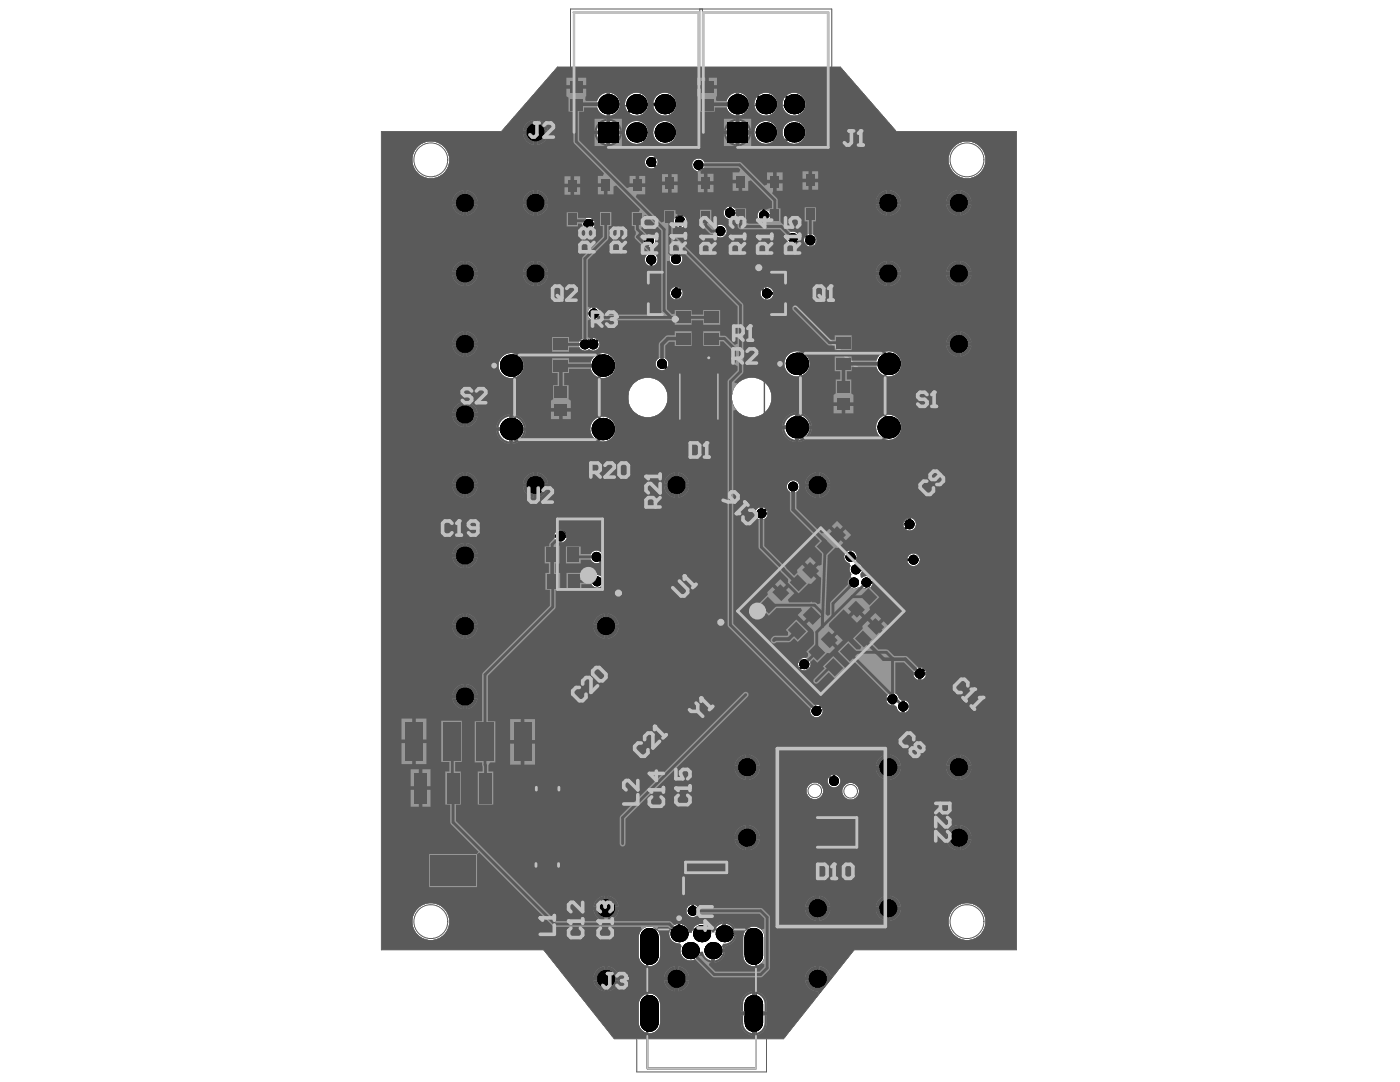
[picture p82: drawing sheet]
<svg xmlns="http://www.w3.org/2000/svg" width="279mm" height="216mm" viewBox="0 0 279 216" stroke-linecap="round" stroke-linejoin="round" font-family="sans-serif">
<g fill="none" stroke="#5a5a5a" stroke-width=".2">
<path d="M113.3 16h3.4v6.2h-3.4zM113.9 1.8h52.1v28.3h-52.1zM139.4 16h3.4v6.2h-3.4zM139.7 1.8v28.3M140.2 1.8v28.3M76.1 26.3h24l11.2-12.9h56.4l11.2 12.9h23.9v163.2h-32.3l-14.1 17.8h-33.8l-14.1-17.8h-32.4zM116.5 34h4.2v8h-4.2zM122.2 34h4.2v8h-4.2zM128 34h4.2v8h-4.2zM133.7 34h4.2v8h-4.2zM139.4 34h4.2v8h-4.2zM144.8 33.9h4.3v8.1h-4.3z"/>
<path d="M150.3 33.9h4.3v8h-4.3zM155.8 33.8h4.2v8h-4.2zM116.6 56.4h8v4.3h-8zM125.9 53.6h10.9v9.9h-10.9zM139.5 59.1h8.1v4.2h-8.1zM139.6 53.8h8v4.2h-8zM149.4 53.6h10.8v9.9h-10.8zM109.8 66.8h4.2v8h-4.2zM110.2 76.9h3.4v6.2h-3.4zM134.2 61.4h4.3v8.1h-4.3zM139.9 61.4h4.2v8.1h-4.2zM166.2 66.5h4.2v8h-4.2z"/>
<path d="M166.7 75.8h3.3v6.2h-3.3zM117.6 97.3h8v4.3h-8zM150.1 97.3l2.4-2.4 4.4 4.4-2.4 2.4zM97.7 103.5h6.2v3.4h-6.2zM105.3 102.8h20.9v15.5h-20.9zM108.3 108.6h8v4.3h-8zM108.4 113.9h8v4.2h-8zM128 103.1h4.2v8.1h-4.2zM157.1 116.1l4.4-4.4 2.4 2.4-4.4 4.3zM162.5 108.9l4.4-4.4 2.4 2.4-4.4 4.4zM176.6 103.6l4.4-4.4 2.4 2.4-4.4 4.3zM137.1 121.9l26.7-26.6 26.7 26.6-26.7 26.7z"/>
<path d="M151.2 120.5l4.4-4.4 2.4 2.4-4.4 4.4zM156.2 125.7l5.7-5.7 3 3-5.7 5.7zM160.9 129.9l4.3-4.4 2.4 2.4-4.3 4.4zM163.6 133l5.7-5.7 3 3-5.7 5.7zM168.8 121.3l4.4-4.4 2.3 2.4-4.3 4.4zM170.2 127.3l4.3-4.4 2.4 2.4-4.3 4.3zM184.3 132l2.4-2.4 4.4 4.4-2.4 2.4zM80 153.5h20.8v23.9h-20.8zM80.4 143.7h11.9v8.5h-11.9zM94.6 143.8h11.9v8.5h-11.9zM106.1 150.9h6.4v12.9h-6.4zM114.6 152.2h3.4v6.2h-3.4z"/>
<path d="M118.1 140.5l4.4-4.3 2.4 2.3-4.4 4.4zM119.4 152.2h3.4v6.2h-3.4zM122.6 145l4.4-4.4 2.4 2.4-4.4 4.4zM173.3 142.3l2.3-2.4 4.4 4.4-2.4 2.4zM180.2 159.8h4.2v8h-4.2zM106 166.1h6.5v13h-6.5zM113.8 167.7h3.3v6.2h-3.3zM118.5 167.7h3.4v6.2h-3.4zM135.9 167.1h10v12h-10zM160.6 162.9h10.7v6.4h-10.7zM127.1 183.9h25.9v30h-25.9zM128.5 199.5h2.2v5.4h-2.2z"/>
<path d="M128.5 186.2h2.2v5.3h-2.2zM149.3 186.2h2.3v5.3h-2.3zM149.3 199.5h2.3v5.4h-2.3z"/>
<circle cx="86" cy="31.9" r="3.4"/>
<circle cx="193" cy="31.9" r="3.4"/>
<circle cx="162.6" cy="157.8" r="1.36"/>
<circle cx="169.8" cy="157.9" r="1.36"/>
<circle cx="86" cy="183.9" r="3.4"/>
<circle cx="193" cy="183.9" r="3.4"/>
</g>
<g fill="none" stroke="#5a5a5a" stroke-width=".28">
<path d="M113.7 19.1h2.6M113.7 16.6h2.6v5h-2.6zM114.6 2.5h24.9v18.6h-24.9zM115 17.8v2.6M139.8 19.1h2.6M139.8 16.6h2.6v5h-2.6zM140.4 2.5h24.9v18.6h-24.9zM141.1 17.8v2.6M117.4 35.8h2.4v4.4h-2.4zM123.1 35.8h2.4v4.4h-2.4zM128.9 35.8h2.4v4.4h-2.4zM134.6 35.8h2.4v4.4h-2.4z"/>
<path d="M140.3 35.8h2.4v4.4h-2.4zM145.8 35.7h2.3v4.5h-2.3zM151.3 35.7h2.4v4.4h-2.4zM156.7 35.6h2.4v4.4h-2.4zM118.4 57.4h4.5v2.3h-4.5zM129.4 54.3h3.9v8.5h-3.9zM130 58.5h2.8M131.4 57.1v2.9M141.4 54.7h4.4v2.4h-4.4zM152.8 54.3h4v8.5h-4zM153.4 58.5h2.8M154.8 57.1v2.9"/>
<path d="M95.5 67.9h29.8v22.8h-29.8zM110.6 77.6h2.7v4.9h-2.7zM110.7 68.6h2.4v4.5h-2.4zM111.9 78.7v2.7M134.3 70.7h10.4v16.9h-10.4zM135.2 63.2h2.3v4.5h-2.3zM140.8 63.2h2.4v4.5h-2.4zM141.3 60h4.5v2.4h-4.5zM152.6 67.6h29.8v22.7h-29.8zM167 78.9h2.7M167 76.4h2.7v4.9h-2.7zM167.1 68.3h2.4v4.4h-2.4z"/>
<path d="M168.3 77.5v2.7M110.6 80h2.7M119.4 98.3h4.4v2.3h-4.4zM150.8 97.5l1.9-1.9 3.5 3.5-1.9 1.9zM152.6 97.4l1.9 1.9M154.5 97.4l-1.9 1.9M98.3 103.9h4.9v2.7h-4.9zM99.4 105.2h2.7M100.8 103.9v2.7M110.1 109.5h4.4v2.4h-4.4zM110.1 103.5h11.3v14.1h-11.3zM110.2 114.8h4.4v2.4h-4.4z"/>
<path d="M114.3 110.6h2.9M115.7 109.2v2.8M128.9 104.9h2.4v4.5h-2.4zM153.6 118.6l1.9 1.9M155.5 118.6l-1.9 1.9M157.8 115.9l3.5-3.5 1.9 1.9-3.5 3.5zM159.6 114.1l1.9 1.9M161.5 114.1l-1.9 1.9M163.2 108.7l3.5-3.5 1.9 1.9-3.5 3.5zM165 107l1.9 1.8M166.9 107l-1.9 1.8M171.2 119.4l1.9 1.9"/>
<path d="M173.1 119.4l-1.9 1.9M177.3 103.4l3.5-3.5 1.9 1.9-3.5 3.4zM179.1 101.6l1.9 1.9M181 101.6l-1.9 1.9M120.5 138.6l1.9 1.9M121.5 132.9l9.5-9.5 11.1 11.1-9.4 9.5zM122.4 138.6l-1.9 1.9M125.8 133l5.3-5.4 6.8 6.8-5.4 5.4zM143.9 121.9l19.9-19.9 19.9 19.9-19.9 19.9zM151.9 120.3l3.5-3.5 1.9 1.9-3.5 3.5zM158.1 125.1l3.2-3.2 1.7 1.7-3.2 3.2zM161.6 129.7l3.4-3.5 1.9 1.9-3.4 3.5z"/>
<path d="M162.8 120.9l2 2M163.3 128l1.9 1.8M164.8 120.9l-2 2M165.2 128l-1.9 1.8M165.5 132.4l3.2-3.2 1.7 1.7-3.2 3.2zM169.5 121.1l3.5-3.5 1.8 1.9-3.4 3.5zM170.9 127.1l3.5-3.5 1.8 1.9-3.4 3.4zM172.6 125.3l1.9 1.9M174.5 125.3l-1.9 1.9M185 132.2l1.9-1.9 3.5 3.5-1.9 1.9zM186.8 132l1.8 1.9M188.6 132l-1.8 1.9"/>
<path d="M81.9 144.4h9v7h-9zM96 144.5h9v7h-9zM106.8 152.6h5v9.6h-5zM107.9 157.4h2.8M109.3 156v2.8M114.9 155.3h2.7M114.9 152.9h2.7v4.9h-2.7zM116.3 154v2.7M118.8 140.3l3.5-3.4 1.9 1.8-3.5 3.5zM119.7 155.3h2.7M119.7 152.8h2.7v5h-2.7zM121.1 154v2.6"/>
<path d="M123.3 144.8l3.5-3.5 1.9 1.9-3.5 3.5zM125 143.1l1.9 1.8M126.9 143.1l-1.9 1.8M174 142.5l1.8-1.9 3.5 3.5-1.9 1.9zM175.7 142.3l1.9 1.9M177.6 142.3l-1.9 1.9M80.7 160.3h19.4v10.4h-19.4zM89 165.5h2.8M90.4 164.1v2.8M106.7 167.8h5.1v9.6h-5.1zM107.8 172.6h2.8M109.2 171.2v2.8"/>
<path d="M114.1 170.8h2.7M114.1 168.3h2.7v4.9h-2.7zM115.4 169.4v2.7M118.9 170.8h2.7M118.9 168.3h2.7v4.9h-2.7zM120.2 169.4v2.7M136.8 170.8h8.2v4.6h-8.2zM136.8 172.7l2.7 2.7M163.1 164.3h5.6v3.6h-5.6zM168.7 166.7l-1.1 1.2M181.1 161.6h2.4v4.4h-2.4z"/>
<circle cx="118.8" cy="115.1" r="1.41"/>
<circle cx="125.6" cy="130.6" r=".14"/>
<circle cx="147.5" cy="121.9" r="1.41"/>
</g>
<path d="M102.7 70.8h16.9v16.9h-16.9zM135.7 74.6h7.6v9h-7.6zM159.7 70.5h16.9v16.9h-16.9zM86.4 144.7v6.5M100.5 144.8v6.5" fill="none" stroke="#5a5a5a" stroke-width=".56"/>
<path d="M129.2 185.5h21.7v27.7h-21.7z" fill="none" stroke="#5a5a5a" stroke-width=".36"/>
<g fill="none" stroke="#8c8c8c" stroke-width=".36">
<path d="M112.1 37.6v5.5M116.3 37.6v5.5M118.8 37.6v5.5M123 37.6v5.5M125.1 37.6v5.5M129.3 37.6v5.5M131.6 37.2v5.5M135.8 37.2v5.5M138.7 37.1v5.5M142.9 37.1v5.5M145.7 36.9v5.5M149.9 36.9v5.5"/>
<path d="M152.5 36.9v5.5M156.7 36.9v5.5M159.6 36.6v5.5M163.8 36.6v5.5M112.2 41.8h4.1M118.9 41.8h4.1M125.2 41.8h4.1M131.7 41.4h4.1M138.8 41.3h4.1M145.8 41h4M152.6 41h4.1M159.7 40.8h4.1"/>
</g>
<path d="M80.7 161.1h19.4v8.7h-19.4z" fill="none" stroke="#8c8c8c" stroke-width=".56"/>
<path d="M112.2 123.1h1M112.7 120.3v2.8M115 122.2l-.9 .9M116 122.2h-1.4l-.5-.5v-.9l.5-.5h1.4v2.8" fill="none" stroke="#8c8c8c" stroke-width=".71"/>
<circle cx="112.7" cy="120.3" r=".36" fill="#8c8c8c"/>
<path d="M172.5 98.2l2 2M173.8 97.6v-.7l.7-.7h.6l1.4 1.4v.6l-.7 .7h-.7M174.8 99.9l-.7 .7M109.4 121.7l-.5-.5v-.4l.5-.5h.9l.5 .5v.4l-.5 .5M109.4 121.7l-.5 .5v.5l.5 .4h.9l.5-.4v-.5l-.5-.5M109.4 121.7h.9M112.7 120.3l.5 .5" fill="none" stroke="#8c8c8c" stroke-width=".71"/>
<circle cx="172.5" cy="98.2" r=".36" fill="#8c8c8c"/>
<g fill="none" stroke="#8c8c8c" stroke-width=".71">
<path d="M112.6 46.4h2.8v1.4l-.5 .5h-1.9l-.4-.5zM113 49.2l-.4 .5v.9l.4 .5h.5l1.9-1.9v1.9M119.4 46.4h2.8v1.4l-.4 .5h-1.9l-.5-.5zM119.9 49.2l-.5 .5v.9l.5 .5h.5M125.9 46.4h2.8v1.4l-.5 .5h-1.9l-.4-.5zM128.7 50.6h-2.8l1.4-1.4v1.9M132.3 45.5h2.8v1.5l-.5 .4h-1.9l-.4-.4zM134.6 48.4l.5 .4v1l-.5 .4h-.9l-.5-.4v-.5l.5-.9h-1.4v1.8M146.4 45.5h2.8v1.5l-.5 .4h-1.9l-.4-.4zM146.4 48.4v1.8h.4l1.9-1.8h.5M153.4 45.5h2.8v1.5l-.5 .4h-1.9l-.4-.4zM154.8 48.8l-.5-.4h-.5l-.4 .4v1l.4 .4h.5l.5-.4"/>
<path d="M154.8 48.8l.4-.4h.5l.5 .4v1l-.5 .4h-.5l-.4-.4M154.8 48.8v1M160.6 45.5h2.9v1.5l-.5 .4h-1.9l-.5-.4zM163 48.4l.5 .4v1l-.5 .4h-1.9l-.5-.4v-1l.5-.4h.5l.4 .4v1.4M171.1 99.6l-1.3 1.3 .4 .3h2.6l.3 .3M172.5 98.2h.6"/>
</g>
<circle cx="120.4" cy="51.1" r=".36" fill="#8c8c8c"/>
<path d="M120.8 50.6l-.4 .5M120.8 50.2v.4M121.8 49.2l.4 .5v.9l-.4 .5h-.5l-.5-.5M139.4 45.5h2.8v1.5l-.4 .4h-1.9l-.5-.4zM140.8 48.4h1l.4 .4v1l-.4 .4h-.5l-.5-.4zM140.8 48.4l-.9 .9-.5 .9M97.5 179.8l-.5-.4h-.9l-.5 .4v.5M98.4 179.4v2.3l.5 .5h.9l.5-.5v-2.3" fill="none" stroke="#8c8c8c" stroke-width=".71"/>
<circle cx="95.6" cy="180.3" r=".36" fill="#8c8c8c"/>
<path d="M112.2 106.4h.9M112.7 103.6v2.8M115 105.5l-.9 .9M115.9 105.5h-1.4l-.4-.5v-.9l.4-.5h1.4v2.8M95.6 180.3l.5 .5M96.1 180.8h.4M96.1 180.8l-.5 .4v.5l.5 .5h.9l.5-.5" fill="none" stroke="#8c8c8c" stroke-width=".71"/>
<circle cx="112.7" cy="103.6" r=".36" fill="#8c8c8c"/>
<path d="M108.9 105h1.4l.5-.5v-.4l-.5-.5h-.9l-.5 .5v1.8l.5 .5h.9l.5-.5M112.7 103.6l.4 .5M166.1 116.6l2 1.9M168.5 118.2l-.7 .7M169.1 116.2v1.3M169.8 115.6l-1 1h-.7l-.6-.7v-.7l1-1 1.9 2" fill="none" stroke="#8c8c8c" stroke-width=".71"/>
<circle cx="166.1" cy="116.6" r=".36" fill="#8c8c8c"/>
<path d="M164.8 117.9l-1.3 1.3 .3 .3h2.7l.3 .4M166.1 116.6h.7M171.4 134.7l2 2M173.8 136.4l-.7 .6M174.4 134.4v1.3M175.1 133.7l-1 1h-.7l-.6-.6v-.7l1-1 2 2" fill="none" stroke="#8c8c8c" stroke-width=".71"/>
<circle cx="171.4" cy="134.7" r=".36" fill="#8c8c8c"/>
<g fill="none" stroke="#8c8c8c" stroke-width=".71">
<path d="M135.4 58.5v1.8h.4l1.9-1.8h.5M137.3 55.6v1.4l-.5 .5h-1l-.4-.5v-1.4h2.8M137.3 56.6l.9 .9M142 58.5h1l.4 .4v1l-.4 .4h-.5l-.5-.4zM142 58.5l-.9 .9-.5 .9M142.5 55.6v1.4l-.5 .5h-.9l-.5-.5v-1.4h2.8M142.5 56.6l.9 .9M112.3 60.1v1.4l-.5 .4h-.9l-.5-.4v-1.4h2.8M112.3 61l.9 .9M112.8 62.9l.4 .5v.9l-.4 .5h-1l-.5-.5v-.5l.5-.9h-1.4v1.9M168.7 60.5v1.4l-.4 .5h-1l-.4-.5v-1.4h2.8M168.7 61.4l1 1"/>
<path d="M169.7 64.7h-2.8l1.4-1.4v1.9M98.4 139l-.5-.4h-.9l-.5 .4v.5M101.2 139l-.4-.4h-1l-.5 .4v.5l1.9 1.9h-1.9M102.2 139l.4-.4h1l.4 .4v1.9l-.4 .5h-1l-.4-.5M171.1 137h-1.3l-1 .4M171.1 137l.7 .7v.7l-.7 .6h-.6l-.4-.3v-.7zM171.4 134.7h.7"/>
</g>
<circle cx="96.5" cy="139.5" r=".36" fill="#8c8c8c"/>
<path d="M85.1 138.7l-.5-.5h-.9l-.5 .5v.5l1.9 1.8h-1.9M87.9 138.7l-.5-.5h-.9l-.5 .5v.5l1.9 1.8h-1.9M88.8 138.7l.5-.5h.9l.5 .5v1.9l-.5 .4h-.9l-.5-.4M96.5 139.5l.5 .5M97 140h.5M97 140l-.5 .5v.4l.5 .5h.9l.5-.5M177.9 128.1l2 2M179.2 127.4v-.7l.7-.6h.6l1.3 1.3v.7l-.6 .6h-.7M180.2 129.7l-.7 .7" fill="none" stroke="#8c8c8c" stroke-width=".71"/>
<circle cx="177.9" cy="128.1" r=".36" fill="#8c8c8c"/>
<path d="M155.6 110.2l2 1.9M156.9 109.5v-.7l.7-.6h.7l1.3 1.3v.7l-.7 .6h-.6M157.9 111.8l-.6 .7M177.2 130.7v-.6l-.3-.4h-.7l-.7 .7v.6l.4 .4h.6M177.2 130.7h.7l.3 .3v.7l-.7 .7h-.6l-.4-.4v-.6M177.2 130.7l-.7 .7M177.9 128.1h.6" fill="none" stroke="#8c8c8c" stroke-width=".71"/>
<circle cx="155.6" cy="110.2" r=".36" fill="#8c8c8c"/>
<g fill="none" stroke="#8c8c8c" stroke-width=".71">
<path d="M114.1 26l-.5-.5v-1l.5-.4h1.8l.5 .4v1l-.5 .5M116.4 28.3h-2.8l1.4-1.4v1.9M140.4 25.8l-.5-.5v-.9l.5-.5h1.9l.4 .5v.9l-.4 .5M140.4 26.7l-.5 .5v.9l.5 .5h.5M153.3 112.5l.6-.7h.7l1.3 1.3v.7l-.6 .7h-.7l-1.3-1.4zM155.6 110.2h.7M177.4 114h-.7l-.6 .7v.6l1.3 1.3h.7l.6-.6v-.7M178.1 113.3v-.6l.6-.7h.7l.7 .7v.6l-.4 .4-1 .3 1 1 1.3-1.3M147.7 123.7l-1.3 1.3 .3 .4h2.7l.3 .3M148.7 123.4v-.7l.7-.6h.7l1.3 1.3v.6l-.7 .7h-.6M158.5 133.2v-.7l.7-.6h.7l1.3 1.3v.7l-.7 .6h-.6M158.5 134.5l.7 .7v.7l-.7 .6h-.6l-.4-.3v-.7z"/>
<path d="M158.5 134.5h-1.3l-1 .4"/>
</g>
<circle cx="140.9" cy="28.6" r=".36" fill="#8c8c8c"/>
<path d="M141.3 28.1l-.4 .5M141.3 27.7v.4M142.3 26.7l.4 .5v.9l-.4 .5h-.5l-.5-.5M111.3 87.3l-.5-.5v-.9l.5-.5h1.9l.4 .5v.9l-.4 .5M111.3 88.2l-.5 .5v.9l.5 .5h.5l1.8-1.9v1.9M167.1 87.6h2.8M167.6 86.2l-.5-.5v-.9l.5-.5h1.8l.5 .5v.9l-.5 .5M169.9 87.2v.9" fill="none" stroke="#8c8c8c" stroke-width=".71"/>
<circle cx="167.1" cy="87.6" r=".36" fill="#8c8c8c"/>
<path d="M167.6 87.2l-.5 .4" fill="none" stroke="#8c8c8c" stroke-width=".71"/>
<circle cx="81.1" cy="157.2" r=".35" fill="none" stroke="#8c8c8c" stroke-width=".7"/>
<g fill="#1e1e1e">
<path d="M121 26.4h.7v2.7h2.1l.2 1.1 2.5 2.5v4l-.5 .3v-2.6h-1.2l-.1-.3-4.5-4.4 .3-.6h.5z"/>
<path d="M171.4 140.2h.8l1.5 1.5-.4 .4 2 2-.1 .5 1 1.1 1.4-1.4 .5 .5-1.4 1.4 .6 .6-9 9-.6-.2-.3-.7-.4-.2v-5.6l4.1-4.2 .1-2.7-.2-.4-.6-.6z"/>
<path d="M76.1 26.3h24l11.2-12.9h56.4l11.2 12.9h23.9v163.2h-32.3l-14.1 17.8h-33.8l-14.1-17.8h-32.4zM117.5 17.5l-.1 .4v14.3l.1 .4 .5 .5v1.3h-1.1v3h3.4v-3h-1.1l-.1-1.8-.6-.6v-1.7l.5-.2 3.9 3.8-.3 .5v3l-1.8 1.6-.5-.3h-3.4v2.9h2.1l.2 .5-1.4 1.4a1.28 1.28 0 0 0-1.6 1.1 1.28 1.28 0 0 0 1.4 1.4 1.28 1.28 0 0 0 1.1-1.7l3.3-3.4 .6 .3v.4h3.1v2.9l-3.4 3.3-.1 .4v8.7h-.9v3.3h.9v2.3l-5.1 5a1.28 1.28 0 0 0-1.6 1.5 1.28 1.28 0 0 0 2.1 .7 1.27 1.27 0 0 0 1.5 .1 1.27 1.27 0 0 0 .5-1.5l3.6-3.5 .1-.4v-1.5l3.2-3.2h2.5l.2 .6-6.5 6.5-.2 .4v3.6l-.5 .3-.4-.3a2.52 2.52 0 0 0-3.8 2.4 2.52 2.52 0 0 0 4.2 1.6l.5 .3v8.4l-.5 .2-.4-.3a2.52 2.52 0 0 0-3.8 2.5 2.52 2.52 0 0 0 4.2 1.6l.5 .2v4l-1.7 1.8-.1 4.3h-2.7v3.3h.9v2.3l-1.2 1.2h-7.5l-.5-.4-.4-.1h-2.4l-.5 .1-.5 .4h-2v-.9h-2.7l-.3-.5h-1.5v4h1.5l.3-.4h2.7v-1h2l.5 .5 .5 .1h2.4l1-.3 .4 .4-.1 .6-.5 .4-.8-.3h-.9v3.2a1.94 1.94 0 0 0 2.3-1l.6 .1v1.5l-.6 .5-.6 .1-.8-.4-2.9 .1-.5 .5-.5 .2-1.1 1.1-.2 .4v46.5l.2 .4 1.2 1.1v14.6l.2 .5 .7 .2v1.8h5.6v-4.9h-5.4v-2.2h5.4v-1.8h1.5l.2 .2v.6l-.2 .2v1.5h3.9v-1.5l-.4-.3v-.2l.2-.5h1.1l.2 .2v.6l-.2 .2v1.5h3.9v-1.5l-.4-.3v-.8l2-.1a1.88 1.88 0 0 0 1-1.2 .57 .57 0 0 0-.3-.5 .57 .57 0 0 0-.7 .1l-.5 .5h-1.5v-.8h-3.1v.8h-1.7v-.8h-3.1v.8h-1.9v-1.9h-5.4v-3.1h5.5v-4.9h-5.6v1.8l-.6 .1-.6-.7v-42.3l.6-.3 .4 .3 1.4 .1v-3.1l-1.4 .1-.4 .3-.6-.3v-.8l.6-.5 1 .3h2.4l.4-.1 .7-.4h1.7l2.1-2.1v-4.1l-.1-.4 .1-.6h4l1.1-1.1 .5 .2v3l-.8 .8-1.9 .1-.4 .5v10.5l.2 .4 1.4 1.4 .4 .2h26.4l1.2 1.1-1.6 1.6 .8 .8-.3 .3 .3 .2-2.2 2.2 .4 .3-1 1h-7l-.4 .2-.6 .5-.5 .2-3.2-3.2-2.7 2.7 2 1.9-.2 .7h-.2l-2.1-2.1-2.7 2.7 1.1 1.1-2.9 2.9-.7-.7-1.9 2-.6-.1-1 1 2.8 2.8 1-1-.1-.5 2-2-.6-.6 3-2.9 1.1 1.1 2.4-2.3h1.6l3.6 3.5 2.7-2.7-3.2-3.1 .1-.5 .4-.4h6.8l.3 .5-7.5 7.5-.3-.6 .2-.2-3.2-3.2-2.7 2.7 1.2 1.2-2.9 2.9-.7-.6-1.9 1.9-.6-.1-1 1.1 2.8 2.8 1-1.1v-.5l1.9-1.9-.6-.7 2.9-2.9 1.1 1.1 .6-.6h.4l.6 .2h.7l.3 .6-12.1 12.1-.6-.3v-.3h-3.1v.8h-1.7v-.7h-3.1v.9h-2.6v-1.8h-5.6v4.9h5.6v-1.8h2.2v2.3h4v-1.5l-.5-.3v-.1l.3-.6h1l.2 .2v.7l-.2 .1v1.5h4v-1.5l-.5-.3 .3-.7 .8-.2 22.8-22.8 .3 .2 2.2-2.1 .5 .5-2.2 2.1 .6 .6 .3-.3 .7 .7-.2 .5-8.5 8.5-.1 21.5-2.4 2.5v1.6h-.6l-.1 4.4-2 2.1-.1 10.4-.4 .2a1.99 1.99 0 0 0-.9 2.3 1.99 1.99 0 0 0 2 1.4l.4 .5a1.99 1.99 0 0 0 .8 2.6 1.99 1.99 0 0 0 2.7-.7h.6a2.27 2.27 0 0 0 1.8 1.4v-2.4h.4v-.4h2.4l-.1-.2 .6-.4a2.38 2.38 0 0 0 1.7-2h-2.4v-.4h-.3v-2.4h-.2l-.3-.5 .5-.7v-4.1h.5v-3.8h-2.2v-.4h-1.2v4.7h1.7v3.4l-2 2.1a1.97 1.97 0 0 0-2.9 1.5l-.6-.1a1.9 1.9 0 0 0-1.4-1.6v-10l1.8-1.8h2.9l.5-.3 .2-.6 .4-.4h2.8v-3.8h-.5l-.1-2.4-1.5-1.6v-20.6l5.1-5.2 .6 .3v.6a.57 .57 0 0 0 .5 .6 .57 .57 0 0 0 .6-.6v-.5l2.1-2 .3 .3 4.3-4.3-.6-.5-.3 .3-2.3-2.3v-.8l.4-.4 1.4-.1 .8-1.1h7l.9 .8-.1 6.9-.8 .6-.8 .7h-1.6l-.5-.6-4.3 4.3 1.5 1.5 2.1-2.2 .5 .6-2.1 2.1 .5 .5 .3-.3 .7 .7 3.7-3.7-.4-.3 2.2-2.3 .2-.4v-8.5l-1.5-1.5h-.8l-.2-.6 8-8.1 .4 .1 1-.4h.6a1.27 1.27 0 0 0 2-.3h2.5a.8 .8 0 0 1 1 .3l-.1 .6 .6 .5 4.3-4.3-.2-.2 .1-.7a1.3 1.3 0 0 0 1.3-1.8 1.3 1.3 0 0 0-2.3-.1h-1.9l-.6-.1-1.3-1.4 3.7-3.8 .4 .1a1.29 1.29 0 0 0 1.2-.8 1.29 1.29 0 0 0-.3-1.4v-.7l-2.8-2.8-1 1 .1 .5-1 1-.5-.2-.1-1.7-1.6-1.7h-6.4l-.4 .2-5.8 5.7-4-3.9v-2.9l.3-.2a1.28 1.28 0 0 0 0-1.9 1.28 1.28 0 0 0-1.9 .2 1.28 1.28 0 0 0 .3 1.9v3l-.5 .3-1.1-1.1 .9-.9-2-2 .1-.5-1.1-1.1-2.8 2.8 1.1 1.1 .5-.1 .4 .4v.6l-.7 .6-.4-.1a1.28 1.28 0 0 0-1.3 1.3 1.28 1.28 0 0 0 1.4 1.2 1.28 1.28 0 0 0 1.1-1.6l1-.9 .5 .5 .5-.5 1.4 1.4-.3 .4 4.3 4.3 .9-1 1.8-.1 1.3-1.2h.8l.4 .4-.3 .3 .5 .6 4.3-4.3-.5-.6h-.6l-.4-.4 .6-.7h5.6l1 .9v4.7l-.8 .8-.4 .3-3.7-3.7 .3-.3-.6-.5-4.3 4.3 .6 .5 .3-.3 2.3 2.3-.2 .6h-.3a1.27 1.27 0 0 0-.8 1.3 1.27 1.27 0 0 0 1.1 1.2l.2 .5a1.36 1.36 0 0 0 .2 1.7l-.1 .5-.5 .6-.1 .9-7.9 7.9h-9l-4.8-4.8 7.1-7.1 1.3 1.4a.57 .57 0 0 0 .8 0 .57 .57 0 0 0 0-.9l-1-.9-.2-.5 3.7-3.7 .3 .3 .6-.5-4.3-4.3-.6 .5 .3 .3-8.6 8.7-4.5-4.3-10.6-.1v-.8h-3.4v.3h-2.9l-.4-.4-.5-.1h-2.4l-.7 .3-.5-.2v-1.3l.5-.3 .7 .3h2.4l.5-.1 .4-.4h2.9v.6h3.4v-2.9h-3.4v1h-2.9l-.4-.4-1-.1v-3h1.1v-3.3h-2.9l-.4-.4v-3.4l1.6-1.6 .2-.4v-24.5l5.7-5.8 .6 .3v11.5l6.9 7v1.2h-1.1v4.8h3.4v-4.8h-1.1v-1.4l-.2-.4-4.5-4.5 .3-.5h2.1v1.7h3.4v-4.8h-3.4v1.8h-1.8l-.6-.7a1.29 1.29 0 0 0-.5-1.3 1.29 1.29 0 0 0-1.3-.2l-.5-.3v-9.4l1.4-1.3 .6 .2v1.8h3.3v-.5h3.6v1h2.8l.3 .2 .3 .5 3.6 3.6v3.9l-.4 .5-.2 .1a.77 .77 0 0 0-.4 .9l-1 1h-1.9v-1.8h-3.3v4.8h3.3v-1.8l2.3-.1 1.1-.9 .5 .2v1.2l-6 5.9-.1 .6h-1.1v4.8h3.3v-4.8h-.2l-.2-.5 3-3 .5 .2-.1 .6a4.1 4.1 0 0 0 .8 2.8l.1 .1a4.1 4.1 0 0 0 2.6 1.4h.1a4.1 4.1 0 0 0 2.8-.9h.1a4.1 4.1 0 0 0 1.4-2.7 3.8 3.8 0 0 0-.5-2.2l.3-.7h5.6l21.4 21.4 .4 .4-1.1 1.1 2.8 2.8 1.1-1.1 1.9 1.9v18l-.5 .5h-15.5l-.4 .2-1.8 1.8-.2 .4v12.5l-2.4 2.4 .3 .3-.3 .5-1 .1-.8 .6h-.4a1.29 1.29 0 0 0-1.3 1.4 1.29 1.29 0 0 0 1.6 1.1 1.29 1.29 0 0 0 .9-1.6l.4-.4h2.5l1.8 1.7 .8-.8 .4 .5v1.9l-4.1 4.2v6.1a1.26 1.26 0 0 0-.7 1.3 1.26 1.26 0 0 0 1 1.1l.2 .6-3.8 3.9-.1 2.2h-.9v4.5h3.1v-4.5h-1v-1.8l3.8-3.8 .7 .1a1.68 1.68 0 0 0 2.8 .8 1.68 1.68 0 0 0-.8-2.8l-.2-.6 10.7-10.6 .1-.5v-2.5a1.27 1.27 0 0 0 .7-1.6 1.27 1.27 0 0 0-1.6-.8l-.5-.4a1.28 1.28 0 0 0-2-.9 1.28 1.28 0 0 0 .1 2.2v.8h-.5l-1.5-1.4-.8 .8-1.6-1.5v-.8l3.1-3h.6l.5-.6-4.3-4.3-.5 .6v.6l-3.3 3.2-.5-.2v-10.3l1.5-1.5h8.6l.2 .5-1.5 1.6v1.7l-3.1 3.1-.3-.3-.6 .5 4.3 4.3 .6-.5-.3-.3 2.8-2.8 .5 .2v5.1l1.4 1.4h7.1l.4-.2 1.2-1.2 .2-2-.2-.1v-57.2l-.1-.4-27.1-27-.4-.2h-.9l-.2-.6 .1-.2a1.28 1.28 0 0 0-.2-1.4 1.28 1.28 0 0 0-1.4-.3l-2.8-2.9v-2.4h1.1v-3h-2.5l-.2-.5 .7-.7h2v-3h-3.4v2.3l-.6-.3v-7.6l-.2-.4-.6-.6a2.31 2.31 0 0 0-1.6-3.5 2.31 2.31 0 0 0-2.6 2.7 2.31 2.31 0 0 0 3.4 1.6l.4 .5v5l-.3 .4h-3.3v.5l-.3 .4-.4 .2-.9 .9-.6-.2v-1.7h-1.1v-3.4l-1.3-1.3 .2-.6h.4v-2.3h-2.3v.4l-.5 .2-1.4-1.4-.4-.1h-7.3a2.29 2.29 0 0 0-3.9-1l-.6-.2v-2.2l.6-.1a2.3 2.3 0 0 0 3.4-.1 2.3 2.3 0 0 0-.3-3.3l.2-.5h11.3l.1 .5-.1 .2a2.3 2.3 0 0 0 0 3.3 2.3 2.3 0 0 0 3.3-.2 2.3 2.3 0 0 0-.3-3.3l.2-.5h.9l1.1 1.1a2.31 2.31 0 0 0 1.6 3.5 2.31 2.31 0 0 0 2.7-2.7 2.31 2.31 0 0 0-3.4-1.6l-1.3-1.2 .2-.6h3.3l2.6 2.6a2.31 2.31 0 0 0 1.6 3.5 2.31 2.31 0 0 0 2.6-2.7 2.31 2.31 0 0 0-3.4-1.6l-2.8-2.8-.4-.1h-34.7l-.4 .1zM147.6 23.7v2.4h2.3v-2.4zM144.5 23.7v2.4h2.3v-2.4zM189.3 31.9a3.7 3.7 0 0 0 7.4 0 3.7 3.7 0 0 0-7.4 0zM82.3 31.9a3.7 3.7 0 0 0 7.4 0 3.7 3.7 0 0 0-7.4 0zM156.1 26.4a2.35 2.35 0 0 0 4.7 0 2.35 2.35 0 0 0-4.7 0zM147.6 26.8v2.3h2.3v-2.3zM117 56.9v3.3h.9v1.2a1.28 1.28 0 0 0-.4 2 1.28 1.28 0 0 0 2 0 1.28 1.28 0 0 0-.4-2v-1.2h.9v-3.3zM125.3 79.3a4 4 0 0 0 8 0 4 4 0 0 0-8 0zM99.5 72.9a2.53 2.53 0 0 0 5 0 2.53 2.53 0 0 0-5 0zM159.4 82.3v2.6h2.6a2.85 2.85 0 0 0-2.6-2.6zM156.9 83.2l-.4 .6-.4 1.1h2.6v-2.6l-1.1 .4zM102.4 82.7v2.6h2.5a2.85 2.85 0 0 0-2.5-2.6zM99.9 83.5l-.5 .6-.3 1.2h2.5v-2.6l-1.1 .3zM159.4 85.6v2.6a2.85 2.85 0 0 0 2.6-2.6zM156.1 85.6a2.85 2.85 0 0 0 2.6 2.6v-2.6zM102.4 86v2.5a2.85 2.85 0 0 0 2.5-2.5zM99.1 86a2.85 2.85 0 0 0 2.5 2.5v-2.5zM152.4 94.4l-1.2 1.1 1.1 1.1 1.1-1.2zM149.6 97.2l1 1 1.2-1.1-1.1-1.1zM97.2 103.2v1.7h1.5v-1.7zM97.2 105.6v1.6h1.5v-1.6zM105.7 107.7l-.3 .7h2.3v-1.2l-1.4 .1zM105.4 109.2a1.51 1.51 0 0 0 1.5 1.2h.8v-1.2zM108.4 114.4v1.2h2.4a1.51 1.51 0 0 0-1.5-1.2zM108.4 116.3v1.2a1.85 1.85 0 0 0 2.4-1.2zM178.5 118.7l.5 .6 .3-.3 1.7 1.6 3.7-3.6-1.7-1.7 .3-.3-.5-.6zM142.3 126.9l.5 .6 1.9-1.9-.5-.6zM153.3 137.9l1.5 1.5 4.3-4.3-.2-.2 1.2-1.2a1.28 1.28 0 0 0 1.7-1 1.28 1.28 0 0 0-1.4-1.5 1.28 1.28 0 0 0-1.1 1.7l-1.2 1.2-.5-.5zM152.3 136.9l.5 .5 4.3-4.3-.5-.5zM117.5 140.7l1.2 1.1 1-1-1.1-1.2zM119.2 142.3l1.1 1.2 1.1-1.1-1.2-1.1zM122 145.1l1.2 1.2 1-1.1-1.1-1.1zM123.7 146.8l1.1 1.1 1.1-1-1.2-1.2zM121.4 157.4v1.5h1.7v-1.5zM119.1 157.4v1.5h1.6v-1.5zM116.6 157.4v1.5h1.7v-1.5zM114.3 157.4v1.5h1.6v-1.5zM160.9 157.8a1.7 1.7 0 0 0 3.4 0 1.7 1.7 0 0 0-3.4 0zM182.6 159.8v1.5h1.8v-1.5zM180.1 159.8v1.5h1.8v-1.5zM182.6 162v1.6h1.8v-1.6zM180.1 162v1.6h1.8v-1.6zM167.2 163.8v4.5h3.1v-1.6h10.3v.7h3.4v-3h-3.4v1h-10.3v-1.6zM120.6 172.9v1.5h1.6v-1.5zM118.3 172.9v1.5h1.6v-1.5zM115.8 172.9v1.5h1.6v-1.5zM113.5 172.9v1.5h1.6v-1.5zM189.3 183.9a3.7 3.7 0 0 0 7.4 0 3.7 3.7 0 0 0-7.4 0zM82.3 183.9a3.7 3.7 0 0 0 7.4 0 3.7 3.7 0 0 0-7.4 0zM137.1 174.8v3.8h.6v2a1.28 1.28 0 0 0-.4 2 1.28 1.28 0 0 0 1.9 0 1.28 1.28 0 0 0-.4-2v-1.5h1.8v-4.7h-1.2v.4zM144.9 183.9v2.1h2a2.34 2.34 0 0 0-2-2.1zM142.6 190v2.1a2.34 2.34 0 0 0 2.1-2.1zM148.9 185.5l-.3 .4-.3 1.1v3.7a2.14 2.14 0 0 0 2.1 2.1 2.14 2.14 0 0 0 2.2-2.1v-3.7a2.14 2.14 0 0 0-1.3-2 2.14 2.14 0 0 0-2.4 .5zM128.1 185.5l-.3 .4-.3 1.1v3.7a2.14 2.14 0 0 0 2.1 2.1 2.14 2.14 0 0 0 2.1-2.1v-3.7a2.14 2.14 0 0 0-1.3-2 2.14 2.14 0 0 0-2.3 .5zM150.8 197.8v4.1h2.2a3.4 3.4 0 0 0-1.3-3.8zM148.6 198.5a3.7 3.7 0 0 0-.7 3.4h2.2v-4.1l-.9 .3zM128.1 198.9l-.3 .4-.3 1.1v3.7a2.14 2.14 0 0 0 2.1 2.1 2.14 2.14 0 0 0 2.1-2.1v-3.7a2.14 2.14 0 0 0-1.3-2 2.14 2.14 0 0 0-2.3 .5zM150.8 202.6v4a2.53 2.53 0 0 0 2.2-2.5v-1.5zM147.9 202.6a3.4 3.4 0 0 0 1.3 3.7l.9 .3v-4z"/>
</g>
<g fill="none" stroke="#1e1e1e" stroke-width=".56">
<path d="M127 20.8l-2.6 2.6v6.4l2.7 2.7v15.8l1.4 1.3h1.6l.9-.9h18.2l5.3-5.3v-3.9l3.4-3.4v-.4M127 26.4l4.3 4.3h9.7l.5 .5v4.7M130 32.3l3.6 3.6h2.2M132.7 20.8l-2.9 .1v6.8l1.3 1.3h10.9l2.9 3 .1 5.6h3.6l1.9-1.8h2M132.7 26.4h9.5l4.7 4.8v4.6M152.5 40v3M152.8 20.8l-2.9-2.9h-30.2l-.9 .9v10.2l5.5 5.5v1.4M152.8 26.4l2.2 2.2v8.8l-.8 .8h-3.5l-1 1v1.9l-2.9 2.9h-2.5l-.1-.1v-4.6l-1-1h-11.9l-1.2-1.1v-1.3M158.5 20.8l-4.4-4.3h-34.7l-1.5 1.4v14.3l.7 .6v3.1M118.5 58.5v4.1M118.6 40.1h1.8l1.8-1.8h4v6.5M124.3 40.1h-2.3l-4.6 4.6"/>
<path d="M126.2 44.8l-3.5 3.4v16.2l-4.3 4.3M126.2 44.8v14.4l-9.5 9.5M126.2 58.5h1.8M130 51.8v8.6l-6.9 6.8v24.8l-1.8 1.7v8.1l-.9 .9v5.4l-1.1 1.2h-2v10.5l1.4 1.4h26.6l5.5 5.4h12l1.1 1.2v8.3l-3.7 3.8v.6M130.1 40.1h1.7l4 4M134.7 55.9h1.6l-1.3 1.3v1.3l2.6-2.6h3.9M135.8 40.1l1.5 .1v5.6h-5.6l-2.2 2.2M141.5 40.1v3.8l2.3 2.2M146.9 40.1h-1.1l-.1 2.4M153.1 58.5h5.1v2.5l.5 .5M157.9 44.1v-4.2v4.2l3.8 3.8M146.6 72.2v.6l-1.4 1.4h-3.7"/>
<path d="M151.3 61.2v13.3M119.5 99.4v4.3l-1.5 1.5h-15.5M137.5 84.1v-3.8l-7-7v-11.8l1.8-1.7v-8.8l1.1-1.2h30.5l27.1 27v59.1l-1.1 1h-6.9l-1-1v-6.2l-1.6-1.5v-.6M141.5 84.1v-2.6l6.1-6.1v-8.5l-3.8-3.7v-10.5l1.8-1.7h15.3l26.4 26.4v47.7l-1.4 1.4h-1.2l-3.3-3.3h-1.3l-2.1 2.1v1.9l1.4 1.4M154.8 100l4.4 4.4v.6l.7 .7h3.2l6-6h6.2l1.3 1.3v5.2l-3.2 3.1M154.8 99.6v.4M154.8 100l-2.8 2.5M111.9 107v4.2l-1.2 1.2h-4.8l-1.2 1.1v46.5l1 1h3.6M119 111.1l1.3 1.3h3.1M119.2 116l25.6-.1 1.4 1.4M153.2 110.3l3.1 3.2M170.4 116.2l-8.8 8.9h-9.5l-6.9-6.8"/>
<path d="M174.4 110.3l-1.3 1.4h-2l-.6-.6h-.8M176.4 112.3v.6l-.7 .8-4.9-.1M178.4 114.3l-2 1.9h-3.5M181.5 104.6l-6.1 6.1v.6M182.3 111.7h-3.3l-1.6 1.6M146.2 126.6l-3.3 3.3h-7.2l-3.2 3.2h-4.4M147.2 127.6l-11.9 11.8h-1l-1.9-1.9M151.2 131.5l-10.5 10.6v21.5l-2.5 2.5v3.3M152.2 132.5l-10.2 10.2v21.1l1.6 1.6v4M153.2 133.5l-4.4 4.4v.7M160.5 132.5l-4 4h-.3M162.9 135.9l-.9 .9h-2l-1.8 1.7"/>
<path d="M168.4 139.5v.6l2.2 2.1v2.5l-4.2 4.1v7M178.1 139.5l-.1 2.5h-2.6M181.4 126.6l5.1 5.1M167.4 140.5h-3.1l-1.4 1.4M180.2 141v3.6l-17.1 17.2v4.3M106.1 161v15.1l3.1 .1M124.3 168.3l-.7 .7h-3.4M138.2 176.7v5M140.9 169.4l-.1 2.6h-3.1l-2.2 2.2v12.1M143.6 176.7v6l-3.6 3.6"/>
</g>
<g fill="none" stroke="#1e1e1e" stroke-width=".71">
<path d="M132.1 72.6l1.6 1.6h3.8M123.7 99.4l-.3 .4v5.4h6.6l.1-.2M112.1 105.2l1.5 1.6v3.9l-1.7 1.7h-1.2M123.4 112.4h19.9l3.9 3.9M123.4 108.8h6.3l.4 .5h12.1l6 6M178.8 103.8v.2l-2.2 2.2M128.1 133.1l-5.2 5.2h-.2M132.4 137.6l-5.2 5.2M148.2 128.6l-25 24.9-6.9 .1-.2 .2h-6.8M170.4 137.5l4.6 4.5h.4M186.5 131.7h-.3l-2.6 2.7M109.2 169h11"/>
<path d="M115.4 169h.1M182.3 165.9l-.2 .2h-13.4"/>
</g>
<circle cx="145.7" cy="55.9" r=".36" fill="#1e1e1e"/>
<path d="M145.7 55.9h5.7M134.7 61.2h6.7M145.7 61.2h5.6M158.3 97.1v4.3l1.9 2M154.4 127.7h-1.4l-2.8 2.8" fill="none" stroke="#1e1e1e" stroke-width=".71"/>
<path d="M151.3 61.2h.1M151.3 74.5l1.8 1.7h6.5l26.9 26.8v18.6l-.9 .8h-15.7l-1.8 1.8v13l1.3 1.3" fill="none" stroke="#1e1e1e" stroke-width=".56"/>
<g fill="#000">
<circle cx="121.4" cy="20.8" r="2"/>
<circle cx="127" cy="26.4" r="2"/>
<circle cx="127" cy="20.8" r="2"/>
<circle cx="130" cy="32.3" r=".99"/>
<circle cx="132.7" cy="20.8" r="2"/>
<circle cx="132.7" cy="26.4" r="2"/>
<circle cx="139.4" cy="32.9" r=".99"/>
<circle cx="147.2" cy="20.8" r="2"/>
<circle cx="152.8" cy="26.4" r="2"/>
<circle cx="152.8" cy="20.8" r="2"/>
<circle cx="158.5" cy="26.4" r="2"/>
<circle cx="158.5" cy="20.8" r="2"/>
<circle cx="117.4" cy="44.7" r=".99"/>
<circle cx="129.5" cy="48" r=".99"/>
<circle cx="130" cy="51.8" r=".99"/>
<circle cx="134.9" cy="51.7" r=".99"/>
<circle cx="135" cy="58.5" r=".99"/>
<circle cx="135.8" cy="44.1" r=".99"/>
<circle cx="143.8" cy="46.1" r=".99"/>
<circle cx="145.7" cy="42.5" r=".99"/>
<circle cx="152.5" cy="43" r=".99"/>
<circle cx="153.1" cy="58.5" r=".99"/>
<circle cx="158.2" cy="47.5" r=".99"/>
<circle cx="161.7" cy="47.9" r=".99"/>
<circle cx="102" cy="72.9" r="2.22"/>
<circle cx="116.7" cy="68.7" r=".99"/>
<circle cx="118.4" cy="68.7" r=".99"/>
<circle cx="118.5" cy="62.6" r=".99"/>
<circle cx="120.3" cy="72.9" r="2.22"/>
<circle cx="132.1" cy="72.6" r=".99"/>
<circle cx="159" cy="72.6" r="2.22"/>
<circle cx="177.3" cy="72.6" r="2.22"/>
<circle cx="102" cy="85.6" r="2.22"/>
<circle cx="120.3" cy="85.6" r="2.22"/>
<circle cx="158.3" cy="97.1" r=".99"/>
<circle cx="159" cy="85.3" r="2.22"/>
<circle cx="177.3" cy="85.3" r="2.22"/>
<circle cx="111.9" cy="107" r=".99"/>
<circle cx="119" cy="111.1" r=".99"/>
<circle cx="119.2" cy="116" r=".99"/>
<circle cx="152" cy="102.5" r=".99"/>
<circle cx="169.7" cy="111.1" r=".99"/>
<circle cx="170.4" cy="116.2" r=".99"/>
<circle cx="170.8" cy="113.6" r=".99"/>
<circle cx="172.9" cy="116.2" r=".99"/>
<circle cx="181.5" cy="104.6" r=".99"/>
<circle cx="182.3" cy="111.7" r=".99"/>
<circle cx="160.5" cy="132.5" r=".99"/>
<circle cx="178.1" cy="139.5" r=".99"/>
<circle cx="183.6" cy="134.4" r=".99"/>
<circle cx="162.9" cy="141.9" r=".99"/>
<circle cx="166.4" cy="155.8" r=".99"/>
<circle cx="180.2" cy="141" r=".99"/>
<circle cx="135.5" cy="186.3" r="1.7"/>
<circle cx="137.8" cy="189.7" r="1.7"/>
<circle cx="138.2" cy="181.7" r=".99"/>
<circle cx="140" cy="186.3" r="1.7"/>
<circle cx="142.3" cy="189.7" r="1.7"/>
<circle cx="144.5" cy="186.3" r="1.7"/>
</g>
<path d="M129.6 187v3.7M150.4 187v3.7M129.6 200.4v3.7M150.4 200.4v3.7" fill="none" stroke="#000" stroke-width="3.7"/>
<g fill="#000">
<path d="M119.4 24.4h4v4h-4z" fill-rule="evenodd"/>
<path d="M145.2 24.4h4v4h-4z" fill-rule="evenodd"/>
</g>
<g fill="#1e1e1e">
<path d="M143.9 116.4l3.3 3.2-.6 .6-3.3-3.2z" fill-rule="evenodd"/>
<path d="M144.3 116l.6-.6 3.3 3.2-.6 .6z" fill-rule="evenodd"/>
<path d="M145.3 115l.6-.6 3.3 3.3-.6 .5z" fill-rule="evenodd"/>
<path d="M146.3 114l.6-.6 3.3 3.3-.6 .6z" fill-rule="evenodd"/>
<path d="M147.3 113l.6-.6 3.3 3.3-.6 .6z" fill-rule="evenodd"/>
<path d="M148.3 112l.6-.6 3.3 3.3-.6 .6z" fill-rule="evenodd"/>
<path d="M149.3 111l.6-.6 3.3 3.3-.6 .6z" fill-rule="evenodd"/>
<path d="M150.3 110l.6-.6 3.3 3.3-.6 .6z" fill-rule="evenodd"/>
<path d="M151.3 109l.6-.6 3.2 3.3-.5 .6z" fill-rule="evenodd"/>
<path d="M152.3 108l.6-.6 3.2 3.3-.6 .6z" fill-rule="evenodd"/>
<path d="M153.3 107l.6-.6 3.2 3.3-.6 .6z" fill-rule="evenodd"/>
<path d="M154.8 105.4l3.3 3.3-.6 .6-3.2-3.3z" fill-rule="evenodd"/>
<path d="M155.8 104.4l3.3 3.3-.6 .6-3.3-3.3z" fill-rule="evenodd"/>
<path d="M156.8 103.4l3.3 3.3-.6 .6-3.3-3.3z" fill-rule="evenodd"/>
<path d="M157.8 102.4l3.3 3.3-.6 .6-3.3-3.3z" fill-rule="evenodd"/>
<path d="M158.8 101.4l3.3 3.3-.6 .6-3.3-3.3z" fill-rule="evenodd"/>
<path d="M165.5 104.7l3.3-3.3 .6 .6-3.3 3.3z" fill-rule="evenodd"/>
<path d="M166.5 105.7l3.3-3.3 .6 .6-3.3 3.3z" fill-rule="evenodd"/>
<path d="M167.5 106.7l3.3-3.3 .6 .6-3.3 3.3z" fill-rule="evenodd"/>
<path d="M168.5 107.7l3.3-3.3 .6 .6-3.3 3.3z" fill-rule="evenodd"/>
<path d="M169.5 108.7l3.3-3.3 .6 .6-3.3 3.3z" fill-rule="evenodd"/>
<path d="M170.5 109.7l3.3-3.3 .6 .6-3.3 3.3z" fill-rule="evenodd"/>
<path d="M171.5 110.7l3.3-3.3 .6 .6-3.3 3.3z" fill-rule="evenodd"/>
<path d="M172.5 111.7l3.3-3.3 .6 .6-3.3 3.3z" fill-rule="evenodd"/>
<path d="M173.5 112.7l3.3-3.3 .6 .6-3.3 3.3z" fill-rule="evenodd"/>
<path d="M174.5 113.7l3.2-3.3 .6 .6-3.2 3.3z" fill-rule="evenodd"/>
<path d="M175.5 114.7l3.2-3.3 .6 .6-3.2 3.3z" fill-rule="evenodd"/>
<path d="M176.5 115.7l3.2-3.3 .6 .6-3.2 3.3z" fill-rule="evenodd"/>
<path d="M177.4 116.7l3.3-3.3 .6 .6-3.3 3.3z" fill-rule="evenodd"/>
<path d="M178.4 117.7l3.3-3.3 .6 .6-3.3 3.3z" fill-rule="evenodd"/>
<path d="M179.4 118.6l3.3-3.2 .6 .6-3.3 3.2z" fill-rule="evenodd"/>
<path d="M180.4 119.6l3.3-3.2 .6 .6-3.3 3.2z" fill-rule="evenodd"/>
<path d="M180.4 124.2l.6-.6 3.3 3.3-.6 .6z" fill-rule="evenodd"/>
<path d="M179.4 125.2l.6-.6 3.3 3.3-.6 .6z" fill-rule="evenodd"/>
<path d="M178.4 126.2l.6-.6 3.3 3.3-.6 .6z" fill-rule="evenodd"/>
<path d="M177.4 127.2l.6-.6 3.3 3.3-.6 .6z" fill-rule="evenodd"/>
<path d="M176.5 128.2l.6-.6 3.2 3.3-.6 .6z" fill-rule="evenodd"/>
<path d="M175.5 129.2l.6-.6 3.2 3.3-.6 .6z" fill-rule="evenodd"/>
<path d="M174.5 130.2l.6-.6 3.2 3.3-.6 .6z" fill-rule="evenodd"/>
<path d="M174.1 130.6l3.3 3.3-.6 .6-3.3-3.3z" fill-rule="evenodd"/>
<path d="M172.5 132.2l.6-.6 3.3 3.3-.6 .6z" fill-rule="evenodd"/>
<path d="M171.5 133.2l.6-.6 3.3 3.3-.6 .6z" fill-rule="evenodd"/>
<path d="M171.1 133.6l3.3 3.3-.6 .6-3.3-3.3z" fill-rule="evenodd"/>
<path d="M170.1 134.6l3.3 3.3-.6 .6-3.3-3.3z" fill-rule="evenodd"/>
<path d="M169.1 135.6l3.3 3.3-.6 .5-3.3-3.2z" fill-rule="evenodd"/>
<path d="M168.1 136.6l3.3 3.2-.6 .6-3.3-3.2z" fill-rule="evenodd"/>
<path d="M167.1 137.6l3.3 3.2-.6 .6-3.3-3.2z" fill-rule="evenodd"/>
<path d="M166.1 138.6l3.3 3.2-.6 .6-3.3-3.3z" fill-rule="evenodd"/>
<path d="M158.2 141.8l3.3-3.2 .6 .5-3.3 3.3z" fill-rule="evenodd"/>
<path d="M157.2 140.8l3.3-3.2 .6 .6-3.3 3.2z" fill-rule="evenodd"/>
<path d="M156.2 139.8l3.3-3.2 .6 .6-3.3 3.2z" fill-rule="evenodd"/>
<path d="M155.2 138.9l3.3-3.3 .6 .6-3.3 3.2z" fill-rule="evenodd"/>
<path d="M154.3 137.9l3.2-3.3 .6 .6-3.3 3.3z" fill-rule="evenodd"/>
<path d="M153.3 136.9l3.2-3.3 .6 .6-3.2 3.3z" fill-rule="evenodd"/>
<path d="M152.3 135.9l3.2-3.3 .6 .6-3.2 3.3z" fill-rule="evenodd"/>
<path d="M151.3 134.9l3.3-3.3 .5 .6-3.2 3.3z" fill-rule="evenodd"/>
<path d="M150.3 133.9l3.3-3.3 .6 .6-3.3 3.3z" fill-rule="evenodd"/>
<path d="M149.3 132.9l3.3-3.3 .6 .6-3.3 3.3z" fill-rule="evenodd"/>
<path d="M148.3 131.9l3.3-3.3 .6 .6-3.3 3.3z" fill-rule="evenodd"/>
<path d="M147.3 130.9l3.3-3.3 .6 .6-3.3 3.3z" fill-rule="evenodd"/>
<path d="M146.3 129.9l3.3-3.3 .6 .6-3.3 3.3z" fill-rule="evenodd"/>
<path d="M145.3 128.9l3.3-3.3 .6 .6-3.3 3.3z" fill-rule="evenodd"/>
<path d="M144.3 127.9l3.3-3.3 .6 .6-3.3 3.3z" fill-rule="evenodd"/>
<path d="M143.3 126.9l3.3-3.3 .6 .6-3.3 3.3z" fill-rule="evenodd"/>
<path d="M145.5 34.6h2.9v2.4h-2.9z" fill-rule="evenodd"/>
<path d="M145.5 38.9h2.9v2.4h-2.9z" fill-rule="evenodd"/>
<path d="M151 34.6h2.9v2.4h-2.9z" fill-rule="evenodd"/>
<path d="M151 38.8h2.9v2.4h-2.9z" fill-rule="evenodd"/>
<path d="M144.5 54.5h2.4v2.8h-2.4z" fill-rule="evenodd"/>
<path d="M140.3 54.5h2.4v2.8h-2.4z" fill-rule="evenodd"/>
<path d="M117.3 57.1h2.4v2.9h-2.4z" fill-rule="evenodd"/>
<path d="M121.5 57.1h2.4v2.9h-2.4z" fill-rule="evenodd"/>
<path d="M140.2 59.8h2.4v2.8h-2.4z" fill-rule="evenodd"/>
<path d="M144.5 59.8h2.4v2.8h-2.4z" fill-rule="evenodd"/>
<path d="M136.1 82h2.8v4.2h-2.8z" fill-rule="evenodd"/>
<path d="M140 82h2.9v4.2h-2.9z" fill-rule="evenodd"/>
<path d="M136.1 72.1h2.8v4.2h-2.8z" fill-rule="evenodd"/>
<path d="M140 72.1h2.9v4.2h-2.9z" fill-rule="evenodd"/>
<path d="M126.6 57.6h2.8v1.9h-2.8z" fill-rule="evenodd"/>
<path d="M133.3 55h2.8v1.8h-2.8z" fill-rule="evenodd"/>
<path d="M133.3 60.3h2.8v1.8h-2.8z" fill-rule="evenodd"/>
<path d="M156.8 57.6h2.8v1.9h-2.8z" fill-rule="evenodd"/>
<path d="M150 60.3h2.8v1.8h-2.8z" fill-rule="evenodd"/>
<path d="M150 55h2.8v1.8h-2.8z" fill-rule="evenodd"/>
<path d="M150.6 97.2l1.8-1.8 1.6 1.6-1.8 1.8z" fill-rule="evenodd"/>
<path d="M153.1 99.7l1.8-1.8 1.6 1.6-1.8 1.8z" fill-rule="evenodd"/>
<path d="M118.3 98h2.4v2.9h-2.4z" fill-rule="evenodd"/>
<path d="M122.5 98h2.4v2.9h-2.4z" fill-rule="evenodd"/>
<path d="M128.7 103.9h2.8v2.3h-2.8z" fill-rule="evenodd"/>
<path d="M128.7 108.1h2.8v2.4h-2.8z" fill-rule="evenodd"/>
</g>
<path d="M106.9 115.9h2.4M106.9 112.4h2.4M106.9 108.8h2.4M106.9 105.2h2.4M122.2 115.9h2.4M122.2 112.4h2.4M122.2 108.8h2.4M122.2 105.2h2.4" fill="none" stroke="#1e1e1e" stroke-width="1.7"/>
<g fill="#1e1e1e">
<path d="M119 171.4h2.5v2.3h-2.5z" fill-rule="evenodd"/>
<path d="M119 167.9h2.5v2.2h-2.5z" fill-rule="evenodd"/>
<path d="M115 156h2.6v2.2h-2.6z" fill-rule="evenodd"/>
<path d="M115 152.4h2.6v2.3h-2.6z" fill-rule="evenodd"/>
<path d="M125.5 142.7l1.6-1.6 1.8 1.8-1.6 1.5z" fill-rule="evenodd"/>
<path d="M123 145.1l1.6-1.5 1.8 1.7-1.6 1.6z" fill-rule="evenodd"/>
<path d="M180.9 164.7h2.8v2.4h-2.8z" fill-rule="evenodd"/>
<path d="M180.9 160.5h2.8v2.4h-2.8z" fill-rule="evenodd"/>
<path d="M167.5 164.1h2.5v4h-2.5z" fill-rule="evenodd"/>
<path d="M161.8 164.1h2.6v4h-2.6z" fill-rule="evenodd"/>
<path d="M119.8 152.4h2.5v2.3h-2.5z" fill-rule="evenodd"/>
<path d="M119.8 155.9h2.5v2.3h-2.5z" fill-rule="evenodd"/>
<path d="M114.2 167.9h2.5v2.2h-2.5z" fill-rule="evenodd"/>
<path d="M114.2 171.4h2.5v2.3h-2.5z" fill-rule="evenodd"/>
<path d="M106.8 158.8h5v4.3h-5z" fill-rule="evenodd"/>
<path d="M106.8 151.6h5v4.4h-5z" fill-rule="evenodd"/>
<path d="M128.7 129.7l2.3-2.3 2.8 2.8-2.3 2.3z" fill-rule="evenodd"/>
<path d="M133.1 134l2.3-2.2 2.8 2.7-2.3 2.3z" fill-rule="evenodd"/>
<path d="M129.9 137.2l2.3-2.3 2.8 2.8-2.3 2.3z" fill-rule="evenodd"/>
<path d="M125.5 132.9l2.3-2.3 2.8 2.8-2.3 2.2z" fill-rule="evenodd"/>
<path d="M121 138.2l1.6-1.6 1.8 1.8-1.6 1.6z" fill-rule="evenodd"/>
<path d="M118.5 140.7l1.6-1.6 1.8 1.8-1.6 1.6z" fill-rule="evenodd"/>
<path d="M106.7 174h5.1v4.4h-5.1z" fill-rule="evenodd"/>
<path d="M106.7 166.8h5.1v4.4h-5.1z" fill-rule="evenodd"/>
<path d="M186.6 130l1.6 1.6-1.8 1.8-1.6-1.6z" fill-rule="evenodd"/>
<path d="M187.3 134.3l1.7-1.8 1.6 1.6-1.8 1.8z" fill-rule="evenodd"/>
<path d="M173.7 142.1l1.8-1.7 1.6 1.5-1.8 1.8z" fill-rule="evenodd"/>
<path d="M176.2 144.6l1.8-1.8 1.6 1.6-1.8 1.8z" fill-rule="evenodd"/>
<path d="M101.4 104h2.3v2.5h-2.3z" fill-rule="evenodd"/>
<path d="M97.9 104h2.2v2.5h-2.2z" fill-rule="evenodd"/>
<path d="M177.1 103.7l1.6-1.6 1.8 1.8-1.6 1.6z" fill-rule="evenodd"/>
<path d="M179.6 101.2l1.6-1.6 1.8 1.8-1.6 1.6z" fill-rule="evenodd"/>
<path d="M134.4 34.7h2.8v2.4h-2.8z" fill-rule="evenodd"/>
<path d="M134.4 38.9h2.8v2.4h-2.8z" fill-rule="evenodd"/>
<path d="M122.9 34.7h2.8v2.4h-2.8z" fill-rule="evenodd"/>
<path d="M122.9 38.9h2.8v2.4h-2.8z" fill-rule="evenodd"/>
<path d="M128.7 34.7h2.8v2.4h-2.8z" fill-rule="evenodd"/>
<path d="M128.7 38.9h2.8v2.4h-2.8z" fill-rule="evenodd"/>
<path d="M140.1 34.7h2.8v2.4h-2.8z" fill-rule="evenodd"/>
<path d="M140.1 38.9h2.8v2.4h-2.8z" fill-rule="evenodd"/>
<path d="M156.5 34.5h2.8v2.4h-2.8z" fill-rule="evenodd"/>
<path d="M156.5 38.7h2.8v2.4h-2.8z" fill-rule="evenodd"/>
<path d="M117.2 34.7h2.8v2.4h-2.8z" fill-rule="evenodd"/>
<path d="M117.2 38.9h2.8v2.4h-2.8z" fill-rule="evenodd"/>
<path d="M137.4 175.1h1.7v3.3h-1.7z" fill-rule="evenodd"/>
<path d="M140.1 175.1h1.7v3.3h-1.7z" fill-rule="evenodd"/>
<path d="M142.8 175.1h1.6v3.3h-1.6z" fill-rule="evenodd"/>
<path d="M142.8 167.8h1.6v3.2h-1.6z" fill-rule="evenodd"/>
<path d="M140.1 167.8h1.7v3.2h-1.7z" fill-rule="evenodd"/>
<path d="M137.4 167.8h1.7v3.2h-1.7z" fill-rule="evenodd"/>
</g>
<path d="M139.4 32.9l19.8 19.8v9.6l22.3 22.3v20M158.5 26.4l-5 5h-22.5l-1 .9M117.4 44.7h12.8l1.8-1.8h5.4l15.7 15.6M135.8 44.1v6.7l-.9 .9M158.2 47.5l25.8 25.7v39.4l-1 1h-12.2" fill="none" stroke="#3c3c3c" stroke-width=".56"/>
<path d="M76.1 26.3h24l11.2-12.9h56.4l11.2 12.9h23.9v163.2h-32.3l-14.1 17.8h-33.8l-14.1-17.8h-32.4zM147.6 18.1v2.3h2.3a2.63 2.63 0 0 0-2.3-2.3zM145.3 18.9l-.5 .5-.3 1h2.3v-2.3l-1 .3zM121.7 18.1v2.3h2.4a2.64 2.64 0 0 0-2.4-2.3zM119.4 18.9l-.4 .5-.3 1h2.3v-2.3l-1 .3zM156.1 20.8a2.35 2.35 0 0 0 4.7 0 2.35 2.35 0 0 0-4.7 0zM150.5 20.8a2.31 2.31 0 0 0 4.6 0 2.31 2.31 0 0 0-4.6 0zM130.3 20.8a2.35 2.35 0 0 0 4.7 0 2.35 2.35 0 0 0-4.7 0zM124.7 20.8a2.31 2.31 0 0 0 4.6 0 2.31 2.31 0 0 0-4.6 0zM147.6 21.2v2.3a2.63 2.63 0 0 0 2.3-2.3zM144.5 21.2a2.63 2.63 0 0 0 2.3 2.3v-2.3zM121.7 21.2v2.3a2.64 2.64 0 0 0 2.4-2.3zM118.7 21.2a2.64 2.64 0 0 0 2.3 2.3v-2.3zM189.3 31.9a3.7 3.7 0 0 0 7.4 0 3.7 3.7 0 0 0-7.4 0zM82.3 31.9a3.7 3.7 0 0 0 7.4 0 3.7 3.7 0 0 0-7.4 0zM156.1 26.4a2.35 2.35 0 0 0 4.7 0 2.35 2.35 0 0 0-4.7 0zM150.5 26.4a2.31 2.31 0 0 0 4.6 0 2.31 2.31 0 0 0-4.6 0zM144.9 26.4a2.31 2.31 0 0 0 4.6 0 2.31 2.31 0 0 0-4.6 0zM130.3 26.4a2.35 2.35 0 0 0 4.7 0 2.35 2.35 0 0 0-4.7 0zM124.7 26.4a2.31 2.31 0 0 0 4.6 0 2.31 2.31 0 0 0-4.6 0zM119.1 26.4a2.31 2.31 0 0 0 4.6 0 2.31 2.31 0 0 0-4.6 0zM128.7 32.3a1.3 1.3 0 0 0 2.6 0 1.3 1.3 0 0 0-2.6 0zM138.1 32.9a1.3 1.3 0 0 0 2.6 0 1.3 1.3 0 0 0-2.6 0zM144.4 42.5a1.3 1.3 0 0 0 2.6 0 1.3 1.3 0 0 0-2.6 0zM151.2 43a1.29 1.29 0 0 0 2.5 0 1.29 1.29 0 0 0-2.5 0zM134.5 44.1a1.29 1.29 0 0 0 2.5 0 1.29 1.29 0 0 0-2.5 0zM116.2 44.7a1.29 1.29 0 0 0 2.5 0 1.29 1.29 0 0 0-2.5 0zM142.5 46.1a1.3 1.3 0 0 0 2.6 0 1.3 1.3 0 0 0-2.6 0zM156.9 47.5a1.3 1.3 0 0 0 2.6 0 1.3 1.3 0 0 0-2.6 0zM128.2 48a1.3 1.3 0 0 0 2.6 0 1.3 1.3 0 0 0-2.6 0zM133.6 51.7a1.3 1.3 0 0 0 2.6 0 1.3 1.3 0 0 0-2.6 0zM128.7 51.8a1.3 1.3 0 0 0 2.6 0 1.3 1.3 0 0 0-2.6 0zM151.8 58.5a1.3 1.3 0 0 0 2.6 0 1.3 1.3 0 0 0-2.6 0zM118.9 60.9v1.3h1.3a1.55 1.55 0 0 0-1.3-1.3zM117.3 61.3l-.4 .9h1.3v-1.3zM118.9 62.9v1.3a1.55 1.55 0 0 0 1.3-1.3zM116.9 62.9a1.55 1.55 0 0 0 1.3 1.3v-1.3zM115.8 67.8a1.28 1.28 0 0 0 0 1.8 1.28 1.28 0 0 0 1.8 .1 1.28 1.28 0 0 0 1.7-.1 1.28 1.28 0 0 0 0-1.8 1.28 1.28 0 0 0-1.7 0 1.27 1.27 0 0 0-1.8 0zM160.8 47a1.28 1.28 0 0 0 .3 2.1v4.6l.5 .7v16.5l-.5 .2a2.52 2.52 0 0 0-3.7-.4 2.52 2.52 0 0 0 0 3.8 2.52 2.52 0 0 0 3.7-.4l.5 .1 .2 .7 7.4 7.4v27.7a1.26 1.26 0 0 0-.7 1.3 1.26 1.26 0 0 0 1 1.1l.2 .5a1.36 1.36 0 0 0 .2 1.7l-.1 .5a1.28 1.28 0 0 0-.4 1.9 1.28 1.28 0 0 0 2 .1h.6a1.3 1.3 0 0 0 1.8 0 1.3 1.3 0 0 0 0-1.9 1.3 1.3 0 0 0-1.9 .1l-.2-.8a1.27 1.27 0 0 0-.6-2.1l-.3-.6a1.23 1.23 0 0 0-.5-1.8v-48.3l-.2-.4-7.8-7.8v-4.4a1.29 1.29 0 0 0 .5-2 1.29 1.29 0 0 0-2-.1zM130.8 72.6a1.3 1.3 0 0 0 2.6 0 1.3 1.3 0 0 0-2.6 0zM174.8 72.6a2.55 2.55 0 0 0 5.1 0 2.55 2.55 0 0 0-5.1 0zM146 79.3a4 4 0 0 0 8 0 4 4 0 0 0-8 0zM125.3 79.3a4 4 0 0 0 7.9 0 4 4 0 0 0-7.9 0zM117.8 72.9a2.53 2.53 0 0 0 5 0 2.53 2.53 0 0 0-5 0zM99.5 72.9a2.53 2.53 0 0 0 5 0 2.53 2.53 0 0 0-5 0zM174.8 85.3a2.55 2.55 0 0 0 5.1 0 2.55 2.55 0 0 0-5.1 0zM156.5 85.3a2.55 2.55 0 0 0 5.1 0 2.55 2.55 0 0 0-5.1 0zM117.8 85.6a2.53 2.53 0 0 0 5 0 2.53 2.53 0 0 0-5 0zM99.5 85.6a2.53 2.53 0 0 0 5 0 2.53 2.53 0 0 0-5 0zM157 97.1a1.3 1.3 0 0 0 2.6 0 1.3 1.3 0 0 0-2.6 0zM152.3 100.8v1.3h1.3a1.55 1.55 0 0 0-1.3-1.3zM150.7 101.2l-.4 .9h1.3v-1.3zM152.3 102.8v1.3a1.54 1.54 0 0 0 1.3-1.3zM150.3 102.8a1.55 1.55 0 0 0 1.3 1.3v-1.3zM180.2 104.6a1.3 1.3 0 0 0 2.6 0 1.3 1.3 0 0 0-2.6 0zM112.2 105.3v1.3h1.3a1.55 1.55 0 0 0-1.3-1.3zM110.6 105.8l-.4 .8h1.3v-1.3zM112.2 107.3v1.4a1.55 1.55 0 0 0 1.3-1.4zM110.2 107.3a1.55 1.55 0 0 0 1.3 1.4v-1.4zM117.8 111.1a1.29 1.29 0 0 0 2.5 0 1.29 1.29 0 0 0-2.5 0zM181 111.7a1.3 1.3 0 0 0 2.6 0 1.3 1.3 0 0 0-2.6 0zM117.9 116a1.3 1.3 0 0 0 2.6 0 1.3 1.3 0 0 0-2.6 0zM159.2 132.5a1.3 1.3 0 0 0 2.6 0 1.3 1.3 0 0 0-2.6 0zM183.9 132.7v1.4h1.3a1.54 1.54 0 0 0-1.3-1.4zM182.3 133.2l-.4 .9h1.3v-1.4zM183.9 134.8v1.3a1.55 1.55 0 0 0 1.3-1.3zM181.9 134.8a1.55 1.55 0 0 0 1.3 1.3v-1.3zM176.9 138.3l-.4 .8h1.3v-1.3zM180.6 139.3v1.3h1.3a1.55 1.55 0 0 0-1.3-1.3zM176.5 139.8a1.55 1.55 0 0 0 1.3 1.4v-1.4zM180.6 141.3v1.3a1.55 1.55 0 0 0 1.3-1.3zM178.5 137.8v1.7a3.7 3.7 0 0 0 .5 2.7l.9 .4v-1.6a3.7 3.7 0 0 0-.6-2.7zM161.6 141.9a1.3 1.3 0 0 0 2.6 0 1.3 1.3 0 0 0-2.6 0zM134.1 57.6a1.27 1.27 0 0 0 .3 2v15.8l13.7 13.7v49.2l17.1 17.1a1.28 1.28 0 0 0 1.1 1.7 1.28 1.28 0 0 0 1.4-1.4 1.28 1.28 0 0 0-1.7-1.1l-16.8-16.8v-48.9l-.2-.4-13.5-13.5v-15.4a1.29 1.29 0 0 0 .5-1.9 1.29 1.29 0 0 0-1.9-.1zM160.9 157.8a1.7 1.7 0 0 0 3.4 0 1.7 1.7 0 0 0-3.4 0zM168.1 157.9a1.68 1.68 0 0 0 3.3 0 1.68 1.68 0 0 0-3.3 0zM189.3 183.9a3.7 3.7 0 0 0 7.4 0 3.7 3.7 0 0 0-7.4 0zM82.3 183.9a3.7 3.7 0 0 0 7.4 0 3.7 3.7 0 0 0-7.4 0zM137 181.7a1.29 1.29 0 0 0 2.5 0 1.29 1.29 0 0 0-2.5 0zM134.1 184.9a1.99 1.99 0 0 0-.4 2.2 1.99 1.99 0 0 0 1.9 1.2l.4 .5a1.99 1.99 0 0 0 1.2 2.8 1.99 1.99 0 0 0 2.5-1.7h.6a1.99 1.99 0 0 0 2.5 1.7 1.99 1.99 0 0 0 1.3-2.8l.3-.5a1.99 1.99 0 0 0 2.1-1.8 1.99 1.99 0 0 0-1.8-2.2 1.99 1.99 0 0 0-2.1 1.8h-.6a1.98 1.98 0 0 0-2-1.8 1.98 1.98 0 0 0-1.9 1.8h-.6a1.98 1.98 0 0 0-1.3-1.7 1.98 1.98 0 0 0-2.1 .5zM148.9 185.5l-.3 .4-.3 1.1v3.7a2.14 2.14 0 0 0 2.1 2.1 2.14 2.14 0 0 0 2.2-2.1v-3.7a2.14 2.14 0 0 0-1.3-2 2.14 2.14 0 0 0-2.4 .5zM128.1 185.5l-.3 .4-.3 1.1v3.7a2.14 2.14 0 0 0 2.1 2.1 2.14 2.14 0 0 0 2.1-2.1v-3.7a2.14 2.14 0 0 0-1.3-2 2.14 2.14 0 0 0-2.3 .5zM148.9 198.9l-.5 .9-.1 .6v3.7a2.14 2.14 0 0 0 2.1 2.1 2.14 2.14 0 0 0 2.2-2.1v-3.7a2.14 2.14 0 0 0-1.3-2 2.14 2.14 0 0 0-2.4 .5zM128.1 198.9l-.3 .4-.3 1.1v3.7a2.14 2.14 0 0 0 2.1 2.1 2.14 2.14 0 0 0 2.1-2.1v-3.7a2.14 2.14 0 0 0-1.3-2 2.14 2.14 0 0 0-2.3 .5z" fill="#5a5a5a"/>
<path d="M135 58.5v16.7l13.6 13.7v49.1l17.8 17.8M161.7 47.9h.1M161.7 47.9v5.8l.5 .5M162.2 54.2l7.5 7.5v49.4M162.2 54.2v20.3l7.5 7.5" fill="none" stroke="#5a5a5a" stroke-width=".56"/>
<g fill="#000">
<circle cx="121.4" cy="20.8" r="2"/>
<circle cx="121.4" cy="26.4" r="2"/>
<circle cx="127" cy="26.4" r="2"/>
<circle cx="127" cy="20.8" r="2"/>
<circle cx="130" cy="32.3" r=".99"/>
<circle cx="132.7" cy="20.8" r="2"/>
<circle cx="132.7" cy="26.4" r="2"/>
<circle cx="139.4" cy="32.9" r=".99"/>
<circle cx="147.2" cy="20.8" r="2"/>
<circle cx="147.2" cy="26.4" r="2"/>
<circle cx="152.8" cy="26.4" r="2"/>
<circle cx="152.8" cy="20.8" r="2"/>
<circle cx="158.5" cy="26.4" r="2"/>
<circle cx="158.5" cy="20.8" r="2"/>
<circle cx="117.4" cy="44.7" r=".99"/>
<circle cx="129.5" cy="48" r=".99"/>
<circle cx="130" cy="51.8" r=".99"/>
<circle cx="134.9" cy="51.7" r=".99"/>
<circle cx="135" cy="58.5" r=".99"/>
<circle cx="135.8" cy="44.1" r=".99"/>
<circle cx="143.8" cy="46.1" r=".99"/>
<circle cx="145.7" cy="42.5" r=".99"/>
<circle cx="152.5" cy="43" r=".99"/>
<circle cx="153.1" cy="58.5" r=".99"/>
<circle cx="158.2" cy="47.5" r=".99"/>
<circle cx="161.7" cy="47.9" r=".99"/>
<circle cx="102" cy="72.9" r="2.22"/>
<circle cx="116.7" cy="68.7" r=".99"/>
<circle cx="118.4" cy="68.7" r=".99"/>
<circle cx="118.5" cy="62.6" r=".99"/>
<circle cx="120.3" cy="72.9" r="2.22"/>
<circle cx="132.1" cy="72.6" r=".99"/>
<circle cx="159" cy="72.6" r="2.22"/>
<circle cx="177.3" cy="72.6" r="2.22"/>
<circle cx="102" cy="85.6" r="2.22"/>
<circle cx="120.3" cy="85.6" r="2.22"/>
<circle cx="158.3" cy="97.1" r=".99"/>
<circle cx="159" cy="85.3" r="2.22"/>
<circle cx="177.3" cy="85.3" r="2.22"/>
<circle cx="111.9" cy="107" r=".99"/>
<circle cx="119" cy="111.1" r=".99"/>
<circle cx="119.2" cy="116" r=".99"/>
<circle cx="152" cy="102.5" r=".99"/>
<circle cx="169.7" cy="111.1" r=".99"/>
<circle cx="170.4" cy="116.2" r=".99"/>
<circle cx="170.8" cy="113.6" r=".99"/>
<circle cx="172.9" cy="116.2" r=".99"/>
<circle cx="181.5" cy="104.6" r=".99"/>
<circle cx="182.3" cy="111.7" r=".99"/>
<circle cx="160.5" cy="132.5" r=".99"/>
<circle cx="178.1" cy="139.5" r=".99"/>
<circle cx="183.6" cy="134.4" r=".99"/>
<circle cx="162.9" cy="141.9" r=".99"/>
<circle cx="166.4" cy="155.8" r=".99"/>
<circle cx="180.2" cy="141" r=".99"/>
<circle cx="135.5" cy="186.3" r="1.7"/>
<circle cx="137.8" cy="189.7" r="1.7"/>
<circle cx="138.2" cy="181.7" r=".99"/>
<circle cx="140" cy="186.3" r="1.7"/>
<circle cx="142.3" cy="189.7" r="1.7"/>
<circle cx="144.5" cy="186.3" r="1.7"/>
</g>
<path d="M129.6 187v3.7M150.4 187v3.7M129.6 200.4v3.7M150.4 200.4v3.7" fill="none" stroke="#000" stroke-width="3.7"/>
<path d="M76.1 26.3h24l11.2-12.9h56.4l11.2 12.9h23.9v163.2h-32.3l-4.3 5.4-.6-.2a2.45 2.45 0 0 0-2-1.9v2.5h-.4v.4h-2.5a2.47 2.47 0 0 0 2.5 2.1l.2 .6-7 8.9h-33.8l-14.1-17.8h-32.4zM156.1 20.8a2.35 2.35 0 0 0 4.7 0 2.35 2.35 0 0 0-4.7 0zM150.5 20.8a2.31 2.31 0 0 0 4.6 0 2.31 2.31 0 0 0-4.6 0zM144.9 20.8a2.31 2.31 0 0 0 4.6 0 2.31 2.31 0 0 0-4.6 0zM130.3 20.8a2.35 2.35 0 0 0 4.7 0 2.35 2.35 0 0 0-4.7 0zM124.7 20.8a2.31 2.31 0 0 0 4.6 0 2.31 2.31 0 0 0-4.6 0zM119.1 20.8a2.31 2.31 0 0 0 4.6 0 2.31 2.31 0 0 0-4.6 0zM107.2 23.9v2.2h2.2a2.42 2.42 0 0 0-2.2-2.2zM105.1 24.6l-.4 .6-.3 .9h2.1v-2.2l-.9 .3zM147.6 23.7v2.4h2.3a2.63 2.63 0 0 0-2.3-2.4zM145.3 24.5l-.5 .6-.3 1h2.3v-2.4l-1 .3zM121.7 23.7v2.4h2.4a2.64 2.64 0 0 0-2.4-2.4zM119.4 24.5l-.4 .6-.3 1h2.3v-2.4l-1 .3zM189.3 31.9a3.7 3.7 0 0 0 7.4 0 3.7 3.7 0 0 0-7.4 0zM82.3 31.9a3.7 3.7 0 0 0 7.4 0 3.7 3.7 0 0 0-7.4 0zM156.1 26.4a2.35 2.35 0 0 0 4.7 0 2.35 2.35 0 0 0-4.7 0zM150.5 26.4a2.31 2.31 0 0 0 4.6 0 2.31 2.31 0 0 0-4.6 0zM130.3 26.4a2.35 2.35 0 0 0 4.7 0 2.35 2.35 0 0 0-4.7 0zM124.7 26.4a2.31 2.31 0 0 0 4.6 0 2.31 2.31 0 0 0-4.6 0zM107.2 26.8v2.1a2.42 2.42 0 0 0 2.2-2.1zM104.4 26.8a2.42 2.42 0 0 0 2.1 2.1v-2.1zM147.6 26.8v2.3a2.63 2.63 0 0 0 2.3-2.3zM144.5 26.8a2.63 2.63 0 0 0 2.3 2.3v-2.3zM121.7 26.8v2.3a2.64 2.64 0 0 0 2.4-2.3zM118.7 26.8a2.64 2.64 0 0 0 2.3 2.3v-2.3zM128.7 32.3a1.3 1.3 0 0 0 2.6 0 1.3 1.3 0 0 0-2.6 0zM138.1 32.9a1.3 1.3 0 0 0 2.6 0 1.3 1.3 0 0 0-2.6 0zM191.7 38v2.1h2.1a2.42 2.42 0 0 0-2.1-2.1zM189.6 38.7l-.4 .5-.3 .9h2.1v-2.1l-.9 .3zM177.6 38v2.1h2.2a2.42 2.42 0 0 0-2.2-2.1zM175.5 38.7l-.4 .5-.3 .9h2.1v-2.1l-.9 .3zM107.2 38v2.1h2.2a2.42 2.42 0 0 0-2.2-2.1zM105.1 38.7l-.4 .5-.3 .9h2.1v-2.1l-.9 .3zM93.2 38v2.1h2.1a2.42 2.42 0 0 0-2.1-2.1zM91 38.7l-.4 .5-.3 .9h2.1v-2.1l-.9 .3zM107.2 40.8v2.2a2.42 2.42 0 0 0 2.2-2.2zM104.4 40.8a2.42 2.42 0 0 0 2.1 2.2v-2.2zM93.2 40.8v2.2a2.42 2.42 0 0 0 2.1-2.2zM90.3 40.8a2.42 2.42 0 0 0 2.1 2.2v-2.2zM191.7 40.8v2.2a2.42 2.42 0 0 0 2.1-2.2zM188.9 40.8a2.42 2.42 0 0 0 2.1 2.2v-2.2zM177.6 40.8v2.2a2.42 2.42 0 0 0 2.2-2.2zM174.8 40.8a2.42 2.42 0 0 0 2.1 2.2v-2.2zM144.4 42.5a1.3 1.3 0 0 0 2.6 0 1.3 1.3 0 0 0-2.6 0zM151.2 43a1.29 1.29 0 0 0 2.5 0 1.29 1.29 0 0 0-2.5 0zM134.5 44.1a1.29 1.29 0 0 0 2.5 0 1.29 1.29 0 0 0-2.5 0zM116.2 44.7a1.29 1.29 0 0 0 2.5 0 1.29 1.29 0 0 0-2.5 0zM142.5 46.1a1.3 1.3 0 0 0 2.6 0 1.3 1.3 0 0 0-2.6 0zM156.9 47.5a1.3 1.3 0 0 0 2.6 0 1.3 1.3 0 0 0-2.6 0zM160.4 47.9a1.3 1.3 0 0 0 2.6 0 1.3 1.3 0 0 0-2.6 0zM128.2 48a1.3 1.3 0 0 0 2.6 0 1.3 1.3 0 0 0-2.6 0zM133.6 51.7a1.3 1.3 0 0 0 2.6 0 1.3 1.3 0 0 0-2.6 0zM128.7 51.8a1.3 1.3 0 0 0 2.6 0 1.3 1.3 0 0 0-2.6 0zM191.7 52.1v2.1h2.1a2.42 2.42 0 0 0-2.1-2.1zM189.6 52.8l-.4 .5-.3 .9h2.1v-2.1l-.9 .3zM177.6 52.1v2.1h2.2a2.42 2.42 0 0 0-2.2-2.1zM175.5 52.8l-.4 .5-.3 .9h2.1v-2.1l-.9 .3zM107.2 52.1v2.1h2.2a2.42 2.42 0 0 0-2.2-2.1zM105.1 52.8l-.4 .5-.3 .9h2.1v-2.1l-.9 .3zM93.2 52.1v2.1h2.1a2.42 2.42 0 0 0-2.1-2.1zM91 52.8l-.4 .5-.3 .9h2.1v-2.1l-.9 .3zM191.7 54.9v2.1a2.42 2.42 0 0 0 2.1-2.1zM188.9 54.9a2.42 2.42 0 0 0 2.1 2.1v-2.1zM177.6 54.9v2.1a2.42 2.42 0 0 0 2.2-2.1zM174.8 54.9a2.42 2.42 0 0 0 2.1 2.1v-2.1zM107.2 54.9v2.1a2.42 2.42 0 0 0 2.2-2.1zM104.4 54.9a2.42 2.42 0 0 0 2.1 2.1v-2.1zM93.2 54.9v2.1a2.42 2.42 0 0 0 2.1-2.1zM90.3 54.9a2.42 2.42 0 0 0 2.1 2.1v-2.1zM133.7 58.5a1.3 1.3 0 0 0 2.6 0 1.3 1.3 0 0 0-2.6 0zM151.8 58.5a1.3 1.3 0 0 0 2.6 0 1.3 1.3 0 0 0-2.6 0zM117.2 62.6a1.3 1.3 0 0 0 2.6 0 1.3 1.3 0 0 0-2.6 0zM191.7 66.2v2.1h2.1a2.42 2.42 0 0 0-2.1-2.1zM189.6 66.9l-.4 .5-.3 .9h2.1v-2.1l-.9 .3zM93.2 66.2v2.1h2.1a2.42 2.42 0 0 0-2.1-2.1zM91 66.9l-.4 .5-.3 .9h2.1v-2.1l-.9 .3zM115.8 67.8a1.28 1.28 0 0 0 0 1.8 1.28 1.28 0 0 0 1.8 .1 1.28 1.28 0 0 0 1.7-.1 1.28 1.28 0 0 0 0-1.8 1.28 1.28 0 0 0-1.7 0 1.27 1.27 0 0 0-1.8 0zM191.7 69v2.1a2.42 2.42 0 0 0 2.1-2.1zM188.9 69a2.42 2.42 0 0 0 2.1 2.1v-2.1zM93.2 69v2.1a2.42 2.42 0 0 0 2.1-2.1zM90.3 69a2.42 2.42 0 0 0 2.1 2.1v-2.1zM130.8 72.6a1.3 1.3 0 0 0 2.6 0 1.3 1.3 0 0 0-2.6 0zM174.8 72.6a2.55 2.55 0 0 0 5.1 0 2.55 2.55 0 0 0-5.1 0zM156.5 72.6a2.55 2.55 0 0 0 5.1 0 2.55 2.55 0 0 0-5.1 0zM146.1 79.3a4 4 0 0 0 7.9 0 4 4 0 0 0-7.9 0zM125.3 79.3a4 4 0 0 0 8 0 4 4 0 0 0-8 0zM117.8 72.9a2.53 2.53 0 0 0 5 0 2.53 2.53 0 0 0-5 0zM99.5 72.9a2.53 2.53 0 0 0 5 0 2.53 2.53 0 0 0-5 0zM93.2 80.2v2.2h2.1a2.42 2.42 0 0 0-2.1-2.2zM91 80.9l-.4 .5-.3 1h2.1v-2.2l-.9 .3zM159.4 82.3v2.6h2.6a2.85 2.85 0 0 0-2.6-2.6zM156.9 83.2l-.4 .6-.4 1.1h2.6v-2.6l-1.1 .4zM93.2 83.1v2.1a2.42 2.42 0 0 0 2.1-2.1zM90.3 83.1a2.42 2.42 0 0 0 2.1 2.1v-2.1zM102.4 82.7v2.6h2.5a2.85 2.85 0 0 0-2.5-2.6zM99.9 83.5l-.5 .6-.3 1.2h2.5v-2.6l-1.1 .3zM174.8 85.3a2.55 2.55 0 0 0 5.1 0 2.55 2.55 0 0 0-5.1 0zM117.8 85.6a2.53 2.53 0 0 0 5 0 2.53 2.53 0 0 0-5 0zM159.4 85.6v2.6a2.85 2.85 0 0 0 2.6-2.6zM156.1 85.6a2.85 2.85 0 0 0 2.6 2.6v-2.6zM102.4 86v2.5a2.85 2.85 0 0 0 2.5-2.5zM99.1 86a2.85 2.85 0 0 0 2.5 2.5v-2.5zM163.6 94.3v2.1h2.1a2.42 2.42 0 0 0-2.1-2.1zM161.4 95l-.4 .5-.3 .9h2.1v-2.1l-.9 .3zM135.4 94.3v2.1h2.1a2.42 2.42 0 0 0-2.1-2.1zM133.3 95l-.4 .5-.3 .9h2.1v-2.1l-.9 .3zM107.2 94.3v2.1h2.2a2.42 2.42 0 0 0-2.2-2.1zM105.1 95l-.4 .5-.3 .9h2.1v-2.1l-.9 .3zM93.2 94.3v2.1h2.1a2.42 2.42 0 0 0-2.1-2.1zM91 95l-.4 .5-.3 .9h2.1v-2.1l-.9 .3zM157 97.1a1.3 1.3 0 0 0 2.6 0 1.3 1.3 0 0 0-2.6 0zM163.6 97.1v2.2a2.42 2.42 0 0 0 2.1-2.2zM160.7 97.1a2.42 2.42 0 0 0 2.1 2.2v-2.2zM135.4 97.1v2.2a2.42 2.42 0 0 0 2.1-2.2zM132.6 97.1a2.42 2.42 0 0 0 2.1 2.2v-2.2zM107.2 97.1v2.2a2.42 2.42 0 0 0 2.2-2.2zM104.4 97.1a2.42 2.42 0 0 0 2.1 2.2v-2.2zM93.2 97.1v2.2a2.42 2.42 0 0 0 2.1-2.2zM90.3 97.1a2.42 2.42 0 0 0 2.1 2.2v-2.2zM150.7 102.5a1.29 1.29 0 0 0 2.5 0 1.29 1.29 0 0 0-2.5 0zM180.2 104.6a1.3 1.3 0 0 0 2.6 0 1.3 1.3 0 0 0-2.6 0zM110.6 107a1.3 1.3 0 0 0 2.6 0 1.3 1.3 0 0 0-2.6 0zM93.2 108.4v2.1h2.1a2.42 2.42 0 0 0-2.1-2.1zM91 109.1l-.4 .5-.3 .9h2.1v-2.1l-.9 .3zM117.8 111.1a1.29 1.29 0 0 0 2.5 0 1.29 1.29 0 0 0-2.5 0zM181 111.7a1.3 1.3 0 0 0 2.6 0 1.3 1.3 0 0 0-2.6 0zM93.2 111.2v2.1a2.42 2.42 0 0 0 2.1-2.1zM90.3 111.2a2.42 2.42 0 0 0 2.1 2.1v-2.1zM117.9 116a1.3 1.3 0 0 0 2.6 0 1.3 1.3 0 0 0-2.6 0zM168.8 110.2a1.27 1.27 0 0 0 .7 2.2l.2 .5a1.36 1.36 0 0 0 .2 1.7l-.1 .5a1.28 1.28 0 0 0-.4 1.9 1.28 1.28 0 0 0 2 .1h.6a1.3 1.3 0 0 0 1.8 0 1.3 1.3 0 0 0 0-1.9 1.3 1.3 0 0 0-1.9 .1l-.2-.8a1.27 1.27 0 0 0-.6-2.1l-.3-.6a1.28 1.28 0 0 0-.3-1.7 1.28 1.28 0 0 0-1.7 .1zM121.3 122.5v2.1h2.1a2.42 2.42 0 0 0-2.1-2.1zM119.2 123.1l-.4 .6-.3 .9h2.1v-2.1l-.9 .2zM93.2 122.5v2.1h2.1a2.42 2.42 0 0 0-2.1-2.1zM91 123.1l-.4 .6-.3 .9h2.1v-2.1l-.9 .2zM121.3 125.3v2.1a2.42 2.42 0 0 0 2.1-2.1zM118.5 125.3a2.42 2.42 0 0 0 2.1 2.1v-2.1zM93.2 125.3v2.1a2.42 2.42 0 0 0 2.1-2.1zM90.3 125.3a2.42 2.42 0 0 0 2.1 2.1v-2.1zM159.2 132.5a1.3 1.3 0 0 0 2.6 0 1.3 1.3 0 0 0-2.6 0zM182.3 134.4a1.29 1.29 0 0 0 2.5 0 1.29 1.29 0 0 0-2.5 0zM93.2 136.5v2.1h2.1a2.42 2.42 0 0 0-2.1-2.1zM91 137.2l-.4 .5-.3 .9h2.1v-2.1l-.9 .3zM93.2 139.4v2.1a2.42 2.42 0 0 0 2.1-2.1zM90.3 139.4a2.42 2.42 0 0 0 2.1 2.1v-2.1zM177.2 138.6a1.28 1.28 0 0 0-.2 1.5 1.28 1.28 0 0 0 1.4 .6l.6 .4a1.28 1.28 0 0 0 1.5 1.1 1.28 1.28 0 0 0 1-1.5 1.28 1.28 0 0 0-1.6-1l-.5-.4a1.27 1.27 0 0 0-.9-1 1.27 1.27 0 0 0-1.3 .3zM161.6 141.9a1.3 1.3 0 0 0 2.6 0 1.3 1.3 0 0 0-2.6 0zM191.7 150.6v2.1h2.1a2.42 2.42 0 0 0-2.1-2.1zM189.6 151.3l-.4 .5-.3 .9h2.1v-2.1l-.9 .3zM177.6 150.6v2.1h2.2a2.42 2.42 0 0 0-2.2-2.1zM175.5 151.3l-.4 .5-.3 .9h2.1v-2.1l-.9 .3zM149.5 150.6v2.1h2.1a2.42 2.42 0 0 0-2.1-2.1zM147.3 151.3l-.4 .5-.3 .9h2.2v-2.1l-.9 .3zM191.7 153.4v2.2a2.42 2.42 0 0 0 2.1-2.2zM188.9 153.4a2.42 2.42 0 0 0 2.1 2.2v-2.2zM177.6 153.4v2.2a2.42 2.42 0 0 0 2.2-2.2zM174.8 153.4a2.42 2.42 0 0 0 2.1 2.2v-2.2zM149.5 153.4v2.2a2.42 2.42 0 0 0 2.1-2.2zM146.6 153.4a2.42 2.42 0 0 0 2.2 2.2v-2.2zM165.1 155.8a1.3 1.3 0 0 0 2.6 0 1.3 1.3 0 0 0-2.6 0zM160.9 157.8a1.7 1.7 0 0 0 3.4 0 1.7 1.7 0 0 0-3.4 0zM168.1 157.9a1.68 1.68 0 0 0 3.3 0 1.68 1.68 0 0 0-3.3 0zM191.7 164.7v2.1h2.1a2.42 2.42 0 0 0-2.1-2.1zM189.6 165.4l-.4 .5-.3 .9h2.1v-2.1l-.9 .3zM149.5 164.7v2.1h2.1a2.42 2.42 0 0 0-2.1-2.1zM147.3 165.4l-.4 .5-.3 .9h2.2v-2.1l-.9 .3zM191.7 167.5v2.1a2.42 2.42 0 0 0 2.1-2.1zM188.9 167.5a2.42 2.42 0 0 0 2.1 2.1v-2.1zM149.5 167.5v2.1a2.42 2.42 0 0 0 2.1-2.1zM146.6 167.5a2.42 2.42 0 0 0 2.2 2.1v-2.1zM189.3 183.9a3.7 3.7 0 0 0 7.4 0 3.7 3.7 0 0 0-7.4 0zM82.3 183.9a3.7 3.7 0 0 0 7.4 0 3.7 3.7 0 0 0-7.4 0zM177.6 178.8v2.1h2.2a2.42 2.42 0 0 0-2.2-2.1zM175.5 179.4l-.4 .6-.3 .9h2.1v-2.1l-.9 .2zM163.6 178.8v2.1h2.1a2.42 2.42 0 0 0-2.1-2.1zM161.4 179.4l-.4 .6-.3 .9h2.1v-2.1l-.9 .2zM121.3 178.8v2.1h2.1a2.42 2.42 0 0 0-2.1-2.1zM119.2 179.4l-.4 .6-.3 .9h2.1v-2.1l-.9 .2zM137 181.7a1.29 1.29 0 0 0 2.5 0 1.29 1.29 0 0 0-2.5 0zM177.6 181.6v2.1a2.42 2.42 0 0 0 2.2-2.1zM174.8 181.6a2.42 2.42 0 0 0 2.1 2.1v-2.1zM163.6 181.6v2.1a2.42 2.42 0 0 0 2.1-2.1zM160.7 181.6a2.42 2.42 0 0 0 2.1 2.1v-2.1zM121.3 181.6v2.1a2.42 2.42 0 0 0 2.1-2.1zM118.5 181.6a2.42 2.42 0 0 0 2.1 2.1v-2.1zM134.1 184.9a1.99 1.99 0 0 0-.4 2.2 1.99 1.99 0 0 0 1.9 1.2l.4 .5a1.99 1.99 0 0 0 .8 2.6 1.99 1.99 0 0 0 2.7-.7h.6a2.27 2.27 0 0 0 1.8 1.4v-2.4h.4v-.4h2.4l-.1-.2 .5-.4a2.36 2.36 0 0 0 1.8-2h-2.4v-.4h-.3v-2.4a2.27 2.27 0 0 0-1.9 1.4h-.6a1.98 1.98 0 0 0-2.1-.9 1.98 1.98 0 0 0-1.5 1.7h-.6a1.98 1.98 0 0 0-1.3-1.7 1.98 1.98 0 0 0-2.1 .5zM144.9 183.9v2.1h2a2.34 2.34 0 0 0-2-2.1zM142.6 190v2.1a2.34 2.34 0 0 0 2.1-2.1zM148.9 185.5l-.3 .4-.3 1.1v3.7a2.14 2.14 0 0 0 2.1 2.1 2.14 2.14 0 0 0 2.2-2.1v-3.7a2.14 2.14 0 0 0-1.3-2 2.14 2.14 0 0 0-2.4 .5zM128.1 185.5l-.3 .4-.3 1.1v3.7a2.14 2.14 0 0 0 2.1 2.1 2.14 2.14 0 0 0 2.1-2.1v-3.7a2.14 2.14 0 0 0-1.3-2 2.14 2.14 0 0 0-2.3 .5zM161.4 193.5l-.4 .5-.3 .9h2.1v-2.1l-.9 .3zM135.4 192.8v2.1h2.1a2.42 2.42 0 0 0-2.1-2.1zM133.3 193.5l-.4 .5-.3 .9h2.1v-2.1l-.9 .3zM121.3 192.8v2.1h2.1a2.42 2.42 0 0 0-2.1-2.1zM119.2 193.5l-.4 .5-.3 .9h2.1v-2.1l-.9 .3zM135.4 195.7v2.1a2.42 2.42 0 0 0 2.1-2.1zM132.6 195.7a2.42 2.42 0 0 0 2.1 2.1v-2.1zM121.3 195.7v2.1a2.42 2.42 0 0 0 2.1-2.1zM118.5 195.7a2.42 2.42 0 0 0 2.1 2.1v-2.1zM150.8 197.8v4.1h2.2a3.4 3.4 0 0 0-1.3-3.8zM148.6 198.5a3.7 3.7 0 0 0-.7 3.4h2.2v-4.1l-.9 .3zM128.1 198.9l-.3 .4-.3 1.1v3.7a2.14 2.14 0 0 0 2.1 2.1 2.14 2.14 0 0 0 2.1-2.1v-3.7a2.14 2.14 0 0 0-1.3-2 2.14 2.14 0 0 0-2.3 .5zM150.8 202.6v4a2.53 2.53 0 0 0 2.2-2.5v-1.5zM147.9 202.6a3.4 3.4 0 0 0 1.3 3.7l.9 .3v-4z" fill="#969696"/>
<g fill="#000">
<circle cx="106.9" cy="26.4" r="1.79"/>
<circle cx="121.4" cy="20.8" r="2"/>
<circle cx="121.4" cy="26.4" r="2"/>
<circle cx="127" cy="26.4" r="2"/>
<circle cx="127" cy="20.8" r="2"/>
<circle cx="130" cy="32.3" r=".99"/>
<circle cx="132.7" cy="20.8" r="2"/>
<circle cx="132.7" cy="26.4" r="2"/>
<circle cx="139.4" cy="32.9" r=".99"/>
<circle cx="147.2" cy="20.8" r="2"/>
<circle cx="147.2" cy="26.4" r="2"/>
<circle cx="152.8" cy="26.4" r="2"/>
<circle cx="152.8" cy="20.8" r="2"/>
<circle cx="158.5" cy="26.4" r="2"/>
<circle cx="158.5" cy="20.8" r="2"/>
<circle cx="92.8" cy="54.6" r="1.79"/>
<circle cx="92.8" cy="40.5" r="1.79"/>
<circle cx="106.9" cy="54.6" r="1.79"/>
<circle cx="106.9" cy="40.5" r="1.79"/>
<circle cx="117.4" cy="44.7" r=".99"/>
<circle cx="129.5" cy="48" r=".99"/>
<circle cx="130" cy="51.8" r=".99"/>
<circle cx="134.9" cy="51.7" r=".99"/>
<circle cx="135" cy="58.5" r=".99"/>
<circle cx="135.8" cy="44.1" r=".99"/>
<circle cx="143.8" cy="46.1" r=".99"/>
<circle cx="145.7" cy="42.5" r=".99"/>
<circle cx="152.5" cy="43" r=".99"/>
<circle cx="153.1" cy="58.5" r=".99"/>
<circle cx="158.2" cy="47.5" r=".99"/>
<circle cx="161.7" cy="47.9" r=".99"/>
<circle cx="177.3" cy="54.6" r="1.79"/>
<circle cx="177.3" cy="40.5" r="1.79"/>
<circle cx="191.4" cy="54.6" r="1.79"/>
<circle cx="191.4" cy="40.5" r="1.79"/>
<circle cx="92.8" cy="68.6" r="1.79"/>
<circle cx="102" cy="72.9" r="2.22"/>
<circle cx="116.7" cy="68.7" r=".99"/>
<circle cx="118.4" cy="68.7" r=".99"/>
<circle cx="118.5" cy="62.6" r=".99"/>
<circle cx="120.3" cy="72.9" r="2.22"/>
<circle cx="132.1" cy="72.6" r=".99"/>
<circle cx="159" cy="72.6" r="2.22"/>
<circle cx="177.3" cy="72.6" r="2.22"/>
<circle cx="191.4" cy="68.6" r="1.79"/>
<circle cx="92.8" cy="82.7" r="1.79"/>
<circle cx="92.8" cy="96.8" r="1.79"/>
<circle cx="102" cy="85.6" r="2.22"/>
<circle cx="106.9" cy="96.8" r="1.79"/>
<circle cx="120.3" cy="85.6" r="2.22"/>
<circle cx="135" cy="96.8" r="1.79"/>
<circle cx="158.3" cy="97.1" r=".99"/>
<circle cx="159" cy="85.3" r="2.22"/>
<circle cx="163.2" cy="96.8" r="1.79"/>
<circle cx="177.3" cy="85.3" r="2.22"/>
<circle cx="92.8" cy="110.9" r="1.79"/>
<circle cx="111.9" cy="107" r=".99"/>
<circle cx="119" cy="111.1" r=".99"/>
<circle cx="119.2" cy="116" r=".99"/>
<circle cx="152" cy="102.5" r=".99"/>
<circle cx="169.7" cy="111.1" r=".99"/>
<circle cx="170.4" cy="116.2" r=".99"/>
<circle cx="170.8" cy="113.6" r=".99"/>
<circle cx="172.9" cy="116.2" r=".99"/>
<circle cx="181.5" cy="104.6" r=".99"/>
<circle cx="182.3" cy="111.7" r=".99"/>
<circle cx="92.8" cy="139" r="1.79"/>
<circle cx="92.8" cy="124.9" r="1.79"/>
<circle cx="121" cy="124.9" r="1.79"/>
<circle cx="160.5" cy="132.5" r=".99"/>
<circle cx="178.1" cy="139.5" r=".99"/>
<circle cx="183.6" cy="134.4" r=".99"/>
<circle cx="149.1" cy="153.1" r="1.79"/>
<circle cx="162.9" cy="141.9" r=".99"/>
<circle cx="166.4" cy="155.8" r=".99"/>
<circle cx="177.3" cy="153.1" r="1.79"/>
<circle cx="180.2" cy="141" r=".99"/>
<circle cx="191.4" cy="153.1" r="1.79"/>
<circle cx="149.1" cy="167.2" r="1.79"/>
<circle cx="191.4" cy="167.2" r="1.79"/>
<circle cx="121" cy="195.3" r="1.79"/>
<circle cx="121" cy="181.2" r="1.79"/>
<circle cx="135" cy="195.3" r="1.79"/>
<circle cx="135.5" cy="186.3" r="1.7"/>
<circle cx="137.8" cy="189.7" r="1.7"/>
<circle cx="138.2" cy="181.7" r=".99"/>
<circle cx="140" cy="186.3" r="1.7"/>
<circle cx="142.3" cy="189.7" r="1.7"/>
<circle cx="144.5" cy="186.3" r="1.7"/>
<circle cx="163.2" cy="181.2" r="1.79"/>
<circle cx="163.2" cy="195.3" r="1.79"/>
<circle cx="177.3" cy="181.2" r="1.79"/>
</g>
<path d="M129.6 187v3.7M150.4 187v3.7M129.6 200.4v3.7M150.4 200.4v3.7" fill="none" stroke="#000" stroke-width="3.7"/>
<path d="M143.8 46.1l39.3 39.3v25.5l-.8 .8" fill="none" stroke="#b4b4b4" stroke-width=".56"/>
<path d="M76.1 26.3h24l11.2-12.9h56.4l11.2 12.9h23.9v163.2h-32.3l-4.3 5.4-.6-.2a2.45 2.45 0 0 0-2-1.9v2.5h-.4v.4h-2.5a2.47 2.47 0 0 0 2.5 2.1l.2 .6-7 8.9h-33.8l-14.1-17.8h-32.4zM115.4 15.5v1.5h1.6v-1.5zM141.5 15.5v1.5h1.6v-1.5zM113 15.5v1.5h1.7v-1.5zM139.1 15.5v1.5h1.6v-1.5zM156.1 20.8a2.35 2.35 0 0 0 4.7 0 2.35 2.35 0 0 0-4.7 0zM150.5 20.8a2.31 2.31 0 0 0 4.6 0 2.31 2.31 0 0 0-4.6 0zM139.1 17.7v1.5l.5 .3v2.8h3.1v-.9h2.3a2.3 2.3 0 0 0 3.5 1.3 2.3 2.3 0 0 0 0-3.8 2.3 2.3 0 0 0-3.5 1.2h-2l-.1-.1v-.7l.2-.1v-1.5zM130.3 20.8a2.35 2.35 0 0 0 4.7 0 2.35 2.35 0 0 0-4.7 0zM124.7 20.8a2.31 2.31 0 0 0 4.6 0 2.31 2.31 0 0 0-4.6 0zM113 17.7v1.5l.5 .3v2.8h.9l.1 6.2 6 6.1-.2 .5h-1v1.5h1.6v.3h.3v1.9h1.2v-1.6l.6-.2 4.7 4.8-.2 .5h-1.4v2.8h.5l.1 .9 .2 .2-.1 .7a.57 .57 0 0 0 0 .8l2.5 2.5-.1 .6a1.28 1.28 0 0 0-.1 1.9 1.28 1.28 0 0 0 1.9-.1 1.28 1.28 0 0 0-.5-1.9v-.7a1.21 1.21 0 0 1 .2-1.5 1.28 1.28 0 0 0-.3-1.4 1.28 1.28 0 0 0-1.3-.3l-1.1-1.1 .2-.6h.1v-2l.6-.2 3.1 3.1v16.2l-.2 .6h-11.8l-.2-.2a1.27 1.27 0 0 0-1.9-1.1l-.6-.3v-9.3l4.1-4.2 .1-2.6h.5v-2.8h-2.3v2.8h.6v2.1l-4.1 4.2v16.2l-.6 .6h-2v-1h-3.4v3h3.4v-.9h2a1.25 1.25 0 0 0 2 .4 1.28 1.28 0 0 0 2.1-.8 1.28 1.28 0 0 0-1.8-1.3l-.6-.3v-3.3l.6-.3 1.4 .2h15.4v.9h3.3v-.9h2.3v.9h3.4v-2.9h-3.4v.9h-2.3v-.9h-3.3v.7l-.6 .1-1-1v-9.6l.6-.1a1.28 1.28 0 0 0 1.5 1 1.28 1.28 0 0 0 1-1.5 1.28 1.28 0 0 0-1.5-1.1l-.4-.4v-1l.5-.3 12.4 12.5v7.4l-.6 .2-1.8-1.8h-1.1v-.9h-3.4v2.9h3.4v-.9h.6l1.7 1.7v2.4a.56 .56 0 0 0 .6 .5l.6 .4v.8l-1.8 1.8-.2 .5v48.7l16.5 16.6a1.28 1.28 0 0 0 1.1 1.6 1.28 1.28 0 0 0 1.4-1.4 1.28 1.28 0 0 0-1.7-1.1l-16.2-16.1v-42.6l.7-.1a3.8 3.8 0 0 0 1.8 1.3h.1a3.8 3.8 0 0 0 2.3 0 3.8 3.8 0 0 0 1.9-1.2v-.1a3.8 3.8 0 0 0 .9-2.1 3.8 3.8 0 0 0-.5-2.2 3.8 3.8 0 0 0-1.6-1.7 3.8 3.8 0 0 0-2.2-.4h-.1a3.8 3.8 0 0 0-2.1 .8l-.3 .3-.6-.1v-.2l1.6-1.6 .1-.4v-13.5l-14-14.1v-1.4l.5-.2a1.28 1.28 0 0 0 2.2-.5 1.28 1.28 0 0 0-1.6-1.6l-.6-.3v-.7h-2.2v2.3l-.6 .2-5.1-5.1 .2-.5h1.7v-1.5h-3.1l-.6 .3-9.5-9.6v-5.7h1v-.9h2.6a2.3 2.3 0 0 0 3.5 1.3 2.3 2.3 0 0 0 0-3.8 2.3 2.3 0 0 0-3.5 1.2h-2.2l-.2-.1v-.7l.2-.1v-1.5zM107.2 23.9v2.2h2.2a2.42 2.42 0 0 0-2.2-2.2zM105.1 24.6l-.4 .6-.3 .9h2.1v-2.2l-.9 .3zM147.6 23.7v2.4h2.3v-2.4zM144.5 23.7v2.4h2.3v-2.4zM121.7 23.7v2.4h2.4v-2.4zM118.7 23.7v2.4h2.3v-2.4zM189.3 31.9a3.7 3.7 0 0 0 7.4 0 3.7 3.7 0 0 0-7.4 0zM82.3 31.9a3.7 3.7 0 0 0 7.4 0 3.7 3.7 0 0 0-7.4 0zM156.1 26.4a2.35 2.35 0 0 0 4.7 0 2.35 2.35 0 0 0-4.7 0zM150.5 26.4a2.31 2.31 0 0 0 4.6 0 2.31 2.31 0 0 0-4.6 0zM130.3 26.4a2.35 2.35 0 0 0 4.7 0 2.35 2.35 0 0 0-4.7 0zM124.7 26.4a2.31 2.31 0 0 0 4.6 0 2.31 2.31 0 0 0-4.6 0zM107.2 26.8v2.1a2.42 2.42 0 0 0 2.2-2.1zM104.4 26.8a2.42 2.42 0 0 0 2.1 2.1v-2.1zM147.6 26.8v2.3h2.3v-2.3zM144.5 26.8v2.3h2.3v-2.3zM121.7 26.8v2.3h2.4v-2.3zM118.7 26.8v2.3h2.3v-2.3zM128.7 32.3a1.3 1.3 0 0 0 2.6 0 1.3 1.3 0 0 0-2.6 0zM162.1 34.2v1.5h1.2v-1.5zM160.2 34.2v1.5h1.2v-1.5zM155 34.4v1.5h1.2v-1.5zM153.1 34.4v1.5h1.2v-1.5zM141.2 34.7v1.5h1.2v-1.5zM134 34.7v1.5h1.2v-1.5zM132.1 34.7v1.5h1.2v-1.5zM127.6 35.1v1.5h1.2v-1.5zM125.7 35.1v1.5h1.2v-1.5zM114.6 35.2v1.5h1.2v-1.5zM112.7 35.2v1.5h1.2v-1.5zM162.1 36.4v1.5h1.2v-1.5zM160.2 36.4v1.5h1.2v-1.5zM155 36.6v1.5h1.2v-1.5zM146.2 36.6v1.5h1.2v-1.5zM141.2 36.9v1.5h1.2v-1.5zM139.3 36.9v1.5h1.2v-1.5zM134 36.9v1.5h1.2v-1.5zM132.1 36.9v1.5h1.2v-1.5zM119.3 37.3v1.5h1.2v-1.5zM114.6 37.4v1.5h1.2v-1.5zM112.7 37.4v1.5h1.2v-1.5zM191.7 38v2.1h2.1a2.42 2.42 0 0 0-2.1-2.1zM189.6 38.7l-.4 .5-.3 .9h2.1v-2.1l-.9 .3zM177.6 38v2.1h2.2a2.42 2.42 0 0 0-2.2-2.1zM175.5 38.7l-.4 .5-.3 .9h2.1v-2.1l-.9 .3zM107.2 38v2.1h2.2a2.42 2.42 0 0 0-2.2-2.1zM105.1 38.7l-.4 .5-.3 .9h2.1v-2.1l-.9 .3zM93.2 38v2.1h2.1a2.42 2.42 0 0 0-2.1-2.1zM91 38.7l-.4 .5-.3 .9h2.1v-2.1l-.9 .3zM138.5 32a1.27 1.27 0 0 0-.3 1.3 1.27 1.27 0 0 0 1 .8l.1 2.1h1.2v-1.5h-.6l-.1-.6 .5-.3 .2-.3h6.9l.4 .4-.3 .5h-1.3v1.5h1.6v.3h.3v1.9h1.2v-1.9l.6-.2 4.2 4.2v1.3l-1.1 .3a1.28 1.28 0 0 0-1.7 .6 1.28 1.28 0 0 0 .5 1.7l-.2 .5h-2.2l-.5-.2v-2.8h-2.3a1.29 1.29 0 0 0-2.1 .5 1.29 1.29 0 0 0 1.6 1.6l.5 .3v.4h.6v.9l.4 .4 8.1 .1 1.3 1.3a1.28 1.28 0 0 0 1.1 1.7 1.28 1.28 0 0 0 1.4-1.4 1.28 1.28 0 0 0-1.7-1.1l-2-1.9v-2.8h-.6v-1.9l-1.1-1.1 .2-.4v-1.6h-1.2v.2l-.5 .2-4.8-4.6-7.3-.1a1.27 1.27 0 0 0-2-.3zM107.2 40.8v2.2a2.42 2.42 0 0 0 2.2-2.2zM104.4 40.8a2.42 2.42 0 0 0 2.1 2.2v-2.2zM93.2 40.8v2.2a2.42 2.42 0 0 0 2.1-2.2zM90.3 40.8a2.42 2.42 0 0 0 2.1 2.2v-2.2zM191.7 40.8v2.2a2.42 2.42 0 0 0 2.1-2.2zM188.9 40.8a2.42 2.42 0 0 0 2.1 2.2v-2.2zM177.6 40.8v2.2a2.42 2.42 0 0 0 2.2-2.2zM174.8 40.8a2.42 2.42 0 0 0 2.1 2.2v-2.2zM113.1 42.4v2.8h2.3v-.6h.7a1.33 1.33 0 0 0 1.5 1.4 1.33 1.33 0 0 0 1.1-1.8 1.33 1.33 0 0 0-1.9-.7h-1.4v-1.1zM139.7 41.9v2.8h.6l.1 .7 1.2 1.1 .4 .2h.6a1.29 1.29 0 0 0 1.9 .5 1.29 1.29 0 0 0 .3-1.9 1.29 1.29 0 0 0-1.9-.1l-.7 .1-.3-.3 .1-3.1zM160.6 41.4v2.8h.5v2.6a1.28 1.28 0 0 0-.4 1.9 1.28 1.28 0 0 0 2 0 1.28 1.28 0 0 0-.4-1.9v-2.6h.5v-2.8zM191.7 52.1v2.1h2.1a2.42 2.42 0 0 0-2.1-2.1zM189.6 52.8l-.4 .5-.3 .9h2.1v-2.1l-.9 .3zM177.6 52.1v2.1h2.2a2.42 2.42 0 0 0-2.2-2.1zM175.5 52.8l-.4 .5-.3 .9h2.1v-2.1l-.9 .3zM107.2 52.1v2.1h2.2a2.42 2.42 0 0 0-2.2-2.1zM105.1 52.8l-.4 .5-.3 .9h2.1v-2.1l-.9 .3zM93.2 52.1v2.1h2.1a2.42 2.42 0 0 0-2.1-2.1zM91 52.8l-.4 .5-.3 .9h2.1v-2.1l-.9 .3zM191.7 54.9v2.1a2.42 2.42 0 0 0 2.1-2.1zM188.9 54.9a2.42 2.42 0 0 0 2.1 2.1v-2.1zM177.6 54.9v2.1a2.42 2.42 0 0 0 2.2-2.1zM174.8 54.9a2.42 2.42 0 0 0 2.1 2.1v-2.1zM107.2 54.9v2.1a2.42 2.42 0 0 0 2.2-2.1zM104.4 54.9a2.42 2.42 0 0 0 2.1 2.1v-2.1zM93.2 54.9v2.1a2.42 2.42 0 0 0 2.1-2.1zM90.3 54.9a2.42 2.42 0 0 0 2.1 2.1v-2.1zM133.7 58.5a1.3 1.3 0 0 0 2.6 0 1.3 1.3 0 0 0-2.6 0zM151.8 58.5a1.3 1.3 0 0 0 2.6 0 1.3 1.3 0 0 0-2.6 0zM191.7 66.2v2.1h2.1a2.42 2.42 0 0 0-2.1-2.1zM189.6 66.9l-.4 .5-.3 .9h2.1v-2.1l-.9 .3zM93.2 66.2v2.1h2.1a2.42 2.42 0 0 0-2.1-2.1zM91 66.9l-.4 .5-.3 .9h2.1v-2.1l-.9 .3zM131.7 68.3l-.2 .4v2.8a1.28 1.28 0 0 0-.4 1.9 1.28 1.28 0 0 0 2 0 1.28 1.28 0 0 0-.3-1.9v-2.5l.8-.8h1.1v.8h3.3v-2.9h-3.3v.8l-1.7 .1zM158.3 61.1a.57 .57 0 0 0 0 .8l6.8 6.9 .4 .1h1.1v1h3.4v-3h-3.4v.9h-.8l-6.7-6.7a.58 .58 0 0 0-.8 0zM191.7 69v2.1a2.42 2.42 0 0 0 2.1-2.1zM188.9 69a2.42 2.42 0 0 0 2.1 2.1v-2.1zM93.2 69v2.1a2.42 2.42 0 0 0 2.1-2.1zM90.3 69a2.42 2.42 0 0 0 2.1 2.1v-2.1zM166.6 71.1v3h1.1v1.6h-.9v2.8l-.4 .3v1.5h3.9v-1.5l-.4-.3v-2.8h-.9v-1.6h1v-.9h4.9a2.53 2.53 0 0 0 3.9 1.5 2.53 2.53 0 0 0 0-4.2 2.53 2.53 0 0 0-3.9 1.4h-4.9v-.8zM110.2 71.5v2.9h1.1v2.5h-.9v2.7l-.4 .3v1.5h3.9v-1.5l-.4-.3v-2.7h-.9v-2.5h1v-.8h4.3a2.53 2.53 0 0 0 3.8 1.4 2.53 2.53 0 0 0 0-4.1 2.53 2.53 0 0 0-3.8 1.4h-4.3v-.8zM156.5 72.6a2.55 2.55 0 0 0 5.1 0 2.55 2.55 0 0 0-5.1 0zM125.3 79.3a4 4 0 0 0 8 0 4 4 0 0 0-8 0zM99.5 72.9a2.53 2.53 0 0 0 5 0 2.53 2.53 0 0 0-5 0zM93.2 80.2v2.2h2.1a2.42 2.42 0 0 0-2.1-2.2zM91 80.9l-.4 .5-.3 1h2.1v-2.2l-.9 .3zM168.7 81v1.5h1.6v-1.5zM166.4 81v1.5h1.6v-1.5zM112.3 82.1v1.5h1.6v-1.5zM110 82.1v1.5h1.6v-1.5zM159.4 82.3v2.6h2.6a2.85 2.85 0 0 0-2.6-2.6zM156.9 83.2l-.4 .6-.4 1.1h2.6v-2.6l-1.1 .4zM93.2 83.1v2.1a2.42 2.42 0 0 0 2.1-2.1zM90.3 83.1a2.42 2.42 0 0 0 2.1 2.1v-2.1zM102.4 82.7v2.6h2.5a2.85 2.85 0 0 0-2.5-2.6zM99.9 83.5l-.5 .6-.3 1.2h2.5v-2.6l-1.1 .3zM174.8 85.3a2.55 2.55 0 0 0 5.1 0 2.55 2.55 0 0 0-5.1 0zM117.8 85.6a2.53 2.53 0 0 0 5 0 2.53 2.53 0 0 0-5 0zM159.4 85.6v2.6a2.85 2.85 0 0 0 2.6-2.6zM156.1 85.6a2.85 2.85 0 0 0 2.6 2.6v-2.6zM102.4 86v2.5a2.85 2.85 0 0 0 2.5-2.5zM99.1 86a2.85 2.85 0 0 0 2.5 2.5v-2.5zM163.6 94.3v2.1h2.1a2.42 2.42 0 0 0-2.1-2.1zM161.4 95l-.4 .5-.3 .9h2.1v-2.1l-.9 .3zM135.4 94.3v2.1h2.1a2.42 2.42 0 0 0-2.1-2.1zM133.3 95l-.4 .5-.3 .9h2.1v-2.1l-.9 .3zM107.2 94.3v2.1h2.2a2.42 2.42 0 0 0-2.2-2.1zM105.1 95l-.4 .5-.3 .9h2.1v-2.1l-.9 .3zM93.2 94.3v2.1h2.1a2.42 2.42 0 0 0-2.1-2.1zM91 95l-.4 .5-.3 .9h2.1v-2.1l-.9 .3zM163.6 97.1v2.2a2.42 2.42 0 0 0 2.1-2.2zM160.7 97.1a2.42 2.42 0 0 0 2.1 2.2v-2.2zM135.4 97.1v2.2a2.42 2.42 0 0 0 2.1-2.2zM132.6 97.1a2.42 2.42 0 0 0 2.1 2.2v-2.2zM107.2 97.1v2.2a2.42 2.42 0 0 0 2.2-2.2zM104.4 97.1a2.42 2.42 0 0 0 2.1 2.2v-2.2zM93.2 97.1v2.2a2.42 2.42 0 0 0 2.1-2.2zM90.3 97.1a2.42 2.42 0 0 0 2.1 2.2v-2.2zM180.2 104.6a1.3 1.3 0 0 0 2.6 0 1.3 1.3 0 0 0-2.6 0zM166 105l1.2 1.1 1-1-1.1-1.1zM167.7 106.7l1.1 1.1 1.1-1-1.2-1.2zM111 106.1l-.3 .4v.9l-1 1-.1 .7h-.9v3.3h.8v1.9h-.7v3.4h.9v3.2l-13.4 13.5-.1 9.5h-1.5v8.2h1.5l.1 .8v1h-1v6.6h3.1v-6.6h-.9v-1.2l.4-.6h1v-8.2h-1.5v-9l13.4-13.6 .1-3.6h.9v-3.4h-1v-1.9h.9v-3.3l-.3-.6 .3-.3a1.29 1.29 0 0 0 1.4-1.6 1.29 1.29 0 0 0-2.1-.5zM157.4 96.2a1.26 1.26 0 0 0 .2 2l.1 3.7 6 6.1-1.1 1 1.4 1.5v2.2l-.6 .2-.1-.1-1 1 1.3 1.3 .3 .2-.2 5.1-.5 .2a.98 .98 0 0 0-1.1-.4l-.2-.2-.2 .2h-4.3l-.2-.5 1.3-1.3-1.1-1.2-1.3 1.3-.3-.2-.2 .2-1.4-1.4-1.1 1.1 .1 .5-2 2 2.2 2.1 1.6-1.5h4.8l.3 .6-.9 .8 1.2 1.3 1.4-1.4 .5 .5-1.4 1.4 1.3 1.2 .2 .5v2.3l-1.5 1.5 .4 .4-.1 .6-.3 .3a1.28 1.28 0 0 0-1.7 1.2 1.28 1.28 0 0 0 1.5 1.3 1.28 1.28 0 0 0 1-1.7l.7-.6 .7 .7 2-1.9 .5 .1 1-1.1-1.4-1.4 .3-.2-.3-.3 1.3-1.3-1.1-1.1 .1-.6 2.8-2.8 1.1 1 1.3-1.3 .2 .3 .3-.3 1.4 1.4 1-1-.1-.5 2-2-1.7-1.7v-.4a1.31 1.31 0 0 0 0-1.8 1.31 1.31 0 0 0-1.9 0l-.2-.8a1.27 1.27 0 0 0-.6-2.1l-.3-.6a1.28 1.28 0 0 0-.5-1.8 1.28 1.28 0 0 0-1.8 .7 1.28 1.28 0 0 0 1 1.7l.2 .5a1.36 1.36 0 0 0 .2 1.7l-.1 .5a1.2 1.2 0 0 0-.6 1.5l-3.5 3.6v2.4l-.5 .3-.4-.3 .4-11.8 1.5-1.5 .6 .1 1-1.1-2.8-2.8-.8 .8-.8 .1-5-5v-3.2a1.28 1.28 0 0 0 .4-1.9 1.28 1.28 0 0 0-1.9-.1zM93.2 108.4v2.1h2.1a2.42 2.42 0 0 0-2.1-2.1zM91 109.1l-.4 .5-.3 .9h2.1v-2.1l-.9 .3zM112.9 109.1v3.3h3v-.7h2a1.28 1.28 0 0 0 2 .4 1.28 1.28 0 0 0 0-2 1.28 1.28 0 0 0-2 .4h-2v-1.4zM181 111.7a1.3 1.3 0 0 0 2.6 0 1.3 1.3 0 0 0-2.6 0zM160.6 112.2l1.2 1.1 1-1-1.1-1.2zM93.2 111.2v2.1a2.42 2.42 0 0 0 2.1-2.1zM90.3 111.2a2.42 2.42 0 0 0 2.1 2.1v-2.1zM151 101.5a1.28 1.28 0 0 0 .4 2.1v5.8l4.3 4.3 .2 .4 1.4 1.5-.1 .6 2.2 2.2 1.9-2 .6 .1 1-1-2.8-2.8-1 1v.5l-.6 .7-6-6v-5.3a1.29 1.29 0 0 0 .5-1.9 1.29 1.29 0 0 0-2-.2zM113.1 114.3v3.4h2.9v-1.1h2a1.28 1.28 0 0 0 2 .4 1.28 1.28 0 0 0 0-2 1.28 1.28 0 0 0-2 .4h-2v-1.1zM154.7 116.6l1.1 1.2 1.1-1.1-1.2-1.1zM169.9 123.1l1.1 1.2 1.1-1.1-1.2-1.1zM173.7 123.4l1.1 1.1 1-1-1.1-1.2zM121.3 122.5v2.1h2.1a2.42 2.42 0 0 0-2.1-2.1zM119.2 123.1l-.4 .6-.3 .9h2.1v-2.1l-.9 .2zM93.2 122.5v2.1h2.1a2.42 2.42 0 0 0-2.1-2.1zM91 123.1l-.4 .6-.3 .9h2.1v-2.1l-.9 .2zM175.3 125l1.2 1.2 1-1.1-1.1-1.1zM93.2 125.3v2.1a2.42 2.42 0 0 0 2.1-2.1zM90.3 125.3a2.42 2.42 0 0 0 2.1 2.1v-2.1zM121.3 125.3v2.1a2.42 2.42 0 0 0 2.1-2.1zM118.5 125.3a2.42 2.42 0 0 0 2.1 2.1v-2.1zM172.1 124.9l.1 .5-2 2 1.7 1.7-.2 .5h-.7l-1.7-1.7-2.1 2.1 2.4 2.4 .6-.6 6.9 6.9a1.26 1.26 0 0 0-.1 1.5 1.26 1.26 0 0 0 1.4 .5l.6 .4a1.28 1.28 0 0 0 1.5 1.1 1.28 1.28 0 0 0 1-1.6 1.28 1.28 0 0 0-1.7-.9l-.4-.4-.4-.7-.3-.2v-6.2h1.7l1.9 1.9a1.28 1.28 0 0 0 1.2 1.6 1.28 1.28 0 0 0 1.3-1.4 1.28 1.28 0 0 0-1.6-1.1l-2.3-2.3h-2.5l-1.3-1.3h-1.8l-1.3-1.3 .4-.7 .5 .1 1-1-2.8-2.8zM154 127.3a.65 .65 0 0 0 0 .9 .65 .65 0 0 0 .9 0l2.8-.1 .8-.7 .7 .7 2.1-2.1-2.4-2.4-2.1 2.1 .5 .5v.5l-.2 .2h-2.4zM166 127.7l1.2 1.1 1-1-1.1-1.2zM164.2 133l.4 .4-2.1 2.1a.57 .57 0 0 0 0 .8 .57 .57 0 0 0 .8 0l2.1-2.1 1.2 1.2 2.1-2.1-2.4-2.4zM93.2 136.5v2.1h2.1a2.42 2.42 0 0 0-2.1-2.1zM91 137.2l-.4 .5-.3 .9h2.1v-2.1l-.9 .3zM93.2 139.4v2.1a2.42 2.42 0 0 0 2.1-2.1zM90.3 139.4a2.42 2.42 0 0 0 2.1 2.1v-2.1zM83 143.4v4.2h2.1v-4.2zM80.1 143.4v4.2h2.2v-4.2zM104.6 143.5v4.2h2.2v-4.2zM101.8 143.5v4.2h2.1v-4.2zM83 148.3v4.2h2.1v-4.2zM80.1 148.3v4.2h2.2v-4.2zM104.6 148.4v4.2h2.2v-4.2zM101.8 148.4v4.2h2.1v-4.2zM191.7 150.6v2.1h2.1a2.42 2.42 0 0 0-2.1-2.1zM189.6 151.3l-.4 .5-.3 .9h2.1v-2.1l-.9 .3zM177.6 150.6v2.1h2.2a2.42 2.42 0 0 0-2.2-2.1zM175.5 151.3l-.4 .5-.3 .9h2.1v-2.1l-.9 .3zM149.5 150.6v2.1h2.1a2.42 2.42 0 0 0-2.1-2.1zM147.3 151.3l-.4 .5-.3 .9h2.2v-2.1l-.9 .3zM191.7 153.4v2.2a2.42 2.42 0 0 0 2.1-2.2zM188.9 153.4a2.42 2.42 0 0 0 2.1 2.2v-2.2zM177.6 153.4v2.2a2.42 2.42 0 0 0 2.2-2.2zM174.8 153.4a2.42 2.42 0 0 0 2.1 2.2v-2.2zM149.5 153.4v2.2a2.42 2.42 0 0 0 2.1-2.2zM146.6 153.4a2.42 2.42 0 0 0 2.2 2.2v-2.2zM84.3 153.5v3.4h1.6v-3.4zM82 153.5v3.4h1.6v-3.4zM165.1 155.8a1.3 1.3 0 0 0 2.6 0 1.3 1.3 0 0 0-2.6 0zM160.9 157.8a1.7 1.7 0 0 0 3.4 0 1.7 1.7 0 0 0-3.4 0zM168.1 157.9a1.68 1.68 0 0 0 3.3 0 1.68 1.68 0 0 0-3.3 0zM84.3 157.6v3.4h1.6v-3.4zM82 157.6v3.4h1.6v-3.4zM191.7 164.7v2.1h2.1a2.42 2.42 0 0 0-2.1-2.1zM189.6 165.4l-.4 .5-.3 .9h2.1v-2.1l-.9 .3zM149.5 164.7v2.1h2.1a2.42 2.42 0 0 0-2.1-2.1zM147.3 165.4l-.4 .5-.3 .9h2.2v-2.1l-.9 .3zM123.8 162.8l-.1 .4v5.1a.57 .57 0 0 0 .6 .6 .57 .57 0 0 0 .5-.6v-4.9l24.4-24.4a.57 .57 0 0 0 0-.8 .57 .57 0 0 0-.8 0zM191.7 167.5v2.1a2.42 2.42 0 0 0 2.1-2.1zM188.9 167.5a2.42 2.42 0 0 0 2.1 2.1v-2.1zM149.5 167.5v2.1a2.42 2.42 0 0 0 2.1-2.1zM146.6 167.5a2.42 2.42 0 0 0 2.2 2.1v-2.1zM189.3 183.9a3.7 3.7 0 0 0 7.4 0 3.7 3.7 0 0 0-7.4 0zM82.3 183.9a3.7 3.7 0 0 0 7.4 0 3.7 3.7 0 0 0-7.4 0zM177.6 178.8v2.1h2.2a2.42 2.42 0 0 0-2.2-2.1zM175.5 179.4l-.4 .6-.3 .9h2.1v-2.1l-.9 .2zM163.6 178.8v2.1h2.1a2.42 2.42 0 0 0-2.1-2.1zM161.4 179.4l-.4 .6-.3 .9h2.1v-2.1l-.9 .2zM121.3 178.8v2.1h2.1a2.42 2.42 0 0 0-2.1-2.1zM119.2 179.4l-.4 .6-.3 .9h2.1v-2.1l-.9 .2zM177.6 181.6v2.1a2.42 2.42 0 0 0 2.2-2.1zM174.8 181.6a2.42 2.42 0 0 0 2.1 2.1v-2.1zM163.6 181.6v2.1a2.42 2.42 0 0 0 2.1-2.1zM160.7 181.6a2.42 2.42 0 0 0 2.1 2.1v-2.1zM144.9 183.9v2.1h2a2.34 2.34 0 0 0-2-2.1zM142.6 190v2.1a2.34 2.34 0 0 0 2.1-2.1zM161.4 193.5l-.4 .5-.3 .9h2.1v-2.1l-.9 .3zM135.4 192.8v2.1h2.1a2.42 2.42 0 0 0-2.1-2.1zM133.3 193.5l-.4 .5-.3 .9h2.1v-2.1l-.9 .3zM121.3 192.8v2.1h2.1a2.42 2.42 0 0 0-2.1-2.1zM119.2 193.5l-.4 .5-.3 .9h2.1v-2.1l-.9 .3zM88.1 143.8v8.2h1.6v1.9h-.8v6.6h.9l.1 3.8 5.6 5.7-.4 .4h-9.5v6.6h9.6v-6.5l.4-.4 14.9 14.8 17.4 .1 .2 .5-.6 .9v.6v3.7a2.14 2.14 0 0 0 2.1 2.1 2.14 2.14 0 0 0 2.1-2.1v-3.7v-.6l-.5-1 .1-.4h2.1l.4 .4a1.98 1.98 0 0 0 1.8 2.9l.4 .5a1.98 1.98 0 0 0 .4 2.3 1.98 1.98 0 0 0 2.3 .3l3.4 3.5 .4 .1h9.3l.4-.1 1.3-1.3 .2-.4v-10.2l-.2-.4-1.3-1.3-.4-.1h-12.4a1.28 1.28 0 0 0-2-.5 1.28 1.28 0 0 0 0 2 1.28 1.28 0 0 0 2-.4h12.2l.9 1v2l-.5 .2a2.14 2.14 0 0 0-2.4-.5 2.14 2.14 0 0 0-1.3 2v3.7a2.14 2.14 0 0 0 1.3 2 2.14 2.14 0 0 0 2.4-.5l.5 .2v.5l-.9 1h-8.8l-1.3-1.3 .2-.5h.2v-2.4h.4v-.4h2.4l-.1-.2 .5-.4a2.36 2.36 0 0 0 1.8-2h-2.4v-.4h-.3v-2.4a2.27 2.27 0 0 0-1.9 1.4h-.6a1.98 1.98 0 0 0-2.1-.9 1.98 1.98 0 0 0-1.5 1.7h-.6a1.97 1.97 0 0 0-2.9-1.5l-.6-.6-.4-.2h-11l-.2-.6a2.27 2.27 0 0 0 1-1.6h-4.9a2.27 2.27 0 0 0 1 1.6l-.2 .6h-8.3l-20-20v-3.3h1v-6.6h-1.2v-1.9h1.4v-8.2zM135.4 195.7v2.1a2.42 2.42 0 0 0 2.1-2.1zM132.6 195.7a2.42 2.42 0 0 0 2.1 2.1v-2.1zM121.3 195.7v2.1a2.42 2.42 0 0 0 2.1-2.1zM118.5 195.7a2.42 2.42 0 0 0 2.1 2.1v-2.1zM150.8 197.8v4.1h2.2a3.4 3.4 0 0 0-1.3-3.8zM148.6 198.5a3.7 3.7 0 0 0-.7 3.4h2.2v-4.1l-.9 .3zM128.1 198.9l-.3 .4-.3 1.1v3.7a2.14 2.14 0 0 0 2.1 2.1 2.14 2.14 0 0 0 2.1-2.1v-3.7a2.14 2.14 0 0 0-1.3-2 2.14 2.14 0 0 0-2.3 .5zM150.8 202.6v4a2.53 2.53 0 0 0 2.2-2.5v-1.5zM147.9 202.6a3.4 3.4 0 0 0 1.3 3.7l.9 .3v-4z" fill="#5a5a5a"/>
<path d="M121.4 20.8l-6.4 .1M147.2 20.8l-6.1 .1M111.9 72.9v5.4M110.2 110.7v5.2l.1 .1M156.3 113.5l2.7 2.8h.3M172.3 127.5l4 4h4.4l2.9 2.9" fill="none" stroke="#5a5a5a" stroke-width=".71"/>
<g fill="none" stroke="#5a5a5a" stroke-width=".56">
<path d="M115 20.9v7.4l17.5 17.5v16.1l1.4 1.4M139.4 32.9h8.2l7 7v3.1M114.2 43.8v.3h2.6l.6 .6M120.9 43.7v3.8l-4.2 4.1v17.1M127.2 43.7v2l2.3 2.3M128 46.5l-.8 .8 2.8 2.7v1.8M133.7 43.3v7.2l1.2 1.2M133.7 46.8l14.1 14.1v13.3l-2 2v48.5l17.1 17.2M140.8 43.3v1.7l1.2 1.1h1.8M145.7 42.5h2.1v2.7h8.1l2.3 2.3M152.5 43h2.1M161.7 42.8v5.1"/>
<path d="M111.9 68.7h6.5M118.5 62.6l.8 .7h22.7M142 67.6h2.6l2 2v2.6M158.7 61.5l6.8 6.9h2.8M110.3 116v5.1l-13.5 13.5 .1 22.6M111.9 107l-1.7 1.7v2M114.4 110.7l.4 .4h4.2M114.5 116h4.7M152 102.5v6.7l4.3 4.3M164.7 109.1l-.6 15.9v-2.7l-1.6-1.5h-9.2M170.1 119.1h3.3M170.4 116.2l-4.2 4.2v2.5"/>
<path d="M172.9 116.2l-9.9 9.9v4l-2.5 2.4M148.8 138.6l-24.5 24.6v5.1M166.5 133.1h-.9l-2.7 2.8M178.1 139.5v-8.1l-1.2-1.2h-7.5l10.8 10.8M90.1 147.9l.2 .2 .1 16 20.3 20.3h22.9l1.9 1.9M138.2 181.7h13.6l1.3 1.3v10.2l-1.3 1.2h-9.3l-4.7-4.7"/>
</g>
<circle cx="111.9" cy="72.9" r=".36" fill="#5a5a5a"/>
<path d="M111.9 72.9h8.4M168.3 72.6v4.5" fill="none" stroke="#5a5a5a" stroke-width=".71"/>
<circle cx="168.3" cy="72.6" r=".36" fill="#5a5a5a"/>
<path d="M136.3 67.6h-3l-1.2 1.1v3.9M168.3 72.6h9M158.3 97.1v4.6l6.4 6.4v1M159.1 125.9l-1.7 1.6h-2.7l-.3 .2" fill="none" stroke="#5a5a5a" stroke-width=".71"/>
<g fill="#000">
<circle cx="106.9" cy="26.4" r="1.79"/>
<circle cx="121.4" cy="20.8" r="2"/>
<circle cx="127" cy="26.4" r="2"/>
<circle cx="127" cy="20.8" r="2"/>
<circle cx="130" cy="32.3" r=".99"/>
<circle cx="132.7" cy="20.8" r="2"/>
<circle cx="132.7" cy="26.4" r="2"/>
<circle cx="139.4" cy="32.9" r=".99"/>
<circle cx="147.2" cy="20.8" r="2"/>
<circle cx="152.8" cy="26.4" r="2"/>
<circle cx="152.8" cy="20.8" r="2"/>
<circle cx="158.5" cy="26.4" r="2"/>
<circle cx="158.5" cy="20.8" r="2"/>
<circle cx="92.8" cy="54.6" r="1.79"/>
<circle cx="92.8" cy="40.5" r="1.79"/>
<circle cx="106.9" cy="54.6" r="1.79"/>
<circle cx="106.9" cy="40.5" r="1.79"/>
<circle cx="117.4" cy="44.7" r=".99"/>
<circle cx="129.5" cy="48" r=".99"/>
<circle cx="130" cy="51.8" r=".99"/>
<circle cx="134.9" cy="51.7" r=".99"/>
<circle cx="135" cy="58.5" r=".99"/>
<circle cx="135.8" cy="44.1" r=".99"/>
<circle cx="143.8" cy="46.1" r=".99"/>
<circle cx="145.7" cy="42.5" r=".99"/>
<circle cx="152.5" cy="43" r=".99"/>
<circle cx="153.1" cy="58.5" r=".99"/>
<circle cx="158.2" cy="47.5" r=".99"/>
<circle cx="161.7" cy="47.9" r=".99"/>
<circle cx="177.3" cy="54.6" r="1.79"/>
<circle cx="177.3" cy="40.5" r="1.79"/>
<circle cx="191.4" cy="54.6" r="1.79"/>
<circle cx="191.4" cy="40.5" r="1.79"/>
<circle cx="92.8" cy="68.6" r="1.79"/>
<circle cx="102" cy="72.9" r="2.22"/>
<circle cx="116.7" cy="68.7" r=".99"/>
<circle cx="118.4" cy="68.7" r=".99"/>
<circle cx="118.5" cy="62.6" r=".99"/>
<circle cx="120.3" cy="72.9" r="2.22"/>
<circle cx="132.1" cy="72.6" r=".99"/>
<circle cx="159" cy="72.6" r="2.22"/>
<circle cx="177.3" cy="72.6" r="2.22"/>
<circle cx="191.4" cy="68.6" r="1.79"/>
<circle cx="92.8" cy="82.7" r="1.79"/>
<circle cx="92.8" cy="96.8" r="1.79"/>
<circle cx="102" cy="85.6" r="2.22"/>
<circle cx="106.9" cy="96.8" r="1.79"/>
<circle cx="120.3" cy="85.6" r="2.22"/>
<circle cx="135" cy="96.8" r="1.79"/>
<circle cx="158.3" cy="97.1" r=".99"/>
<circle cx="159" cy="85.3" r="2.22"/>
<circle cx="163.2" cy="96.8" r="1.79"/>
<circle cx="177.3" cy="85.3" r="2.22"/>
<circle cx="92.8" cy="110.9" r="1.79"/>
<circle cx="111.9" cy="107" r=".99"/>
<circle cx="119" cy="111.1" r=".99"/>
<circle cx="119.2" cy="116" r=".99"/>
<circle cx="152" cy="102.5" r=".99"/>
<circle cx="169.7" cy="111.1" r=".99"/>
<circle cx="170.4" cy="116.2" r=".99"/>
<circle cx="170.8" cy="113.6" r=".99"/>
<circle cx="172.9" cy="116.2" r=".99"/>
<circle cx="181.5" cy="104.6" r=".99"/>
<circle cx="182.3" cy="111.7" r=".99"/>
<circle cx="92.8" cy="139" r="1.79"/>
<circle cx="92.8" cy="124.9" r="1.79"/>
<circle cx="121" cy="124.9" r="1.79"/>
<circle cx="160.5" cy="132.5" r=".99"/>
<circle cx="178.1" cy="139.5" r=".99"/>
<circle cx="183.6" cy="134.4" r=".99"/>
<circle cx="149.1" cy="153.1" r="1.79"/>
<circle cx="162.9" cy="141.9" r=".99"/>
<circle cx="166.4" cy="155.8" r=".99"/>
<circle cx="177.3" cy="153.1" r="1.79"/>
<circle cx="180.2" cy="141" r=".99"/>
<circle cx="191.4" cy="153.1" r="1.79"/>
<circle cx="149.1" cy="167.2" r="1.79"/>
<circle cx="191.4" cy="167.2" r="1.79"/>
<circle cx="121" cy="195.3" r="1.79"/>
<circle cx="121" cy="181.2" r="1.79"/>
<circle cx="135" cy="195.3" r="1.79"/>
<circle cx="135.5" cy="186.3" r="1.7"/>
<circle cx="137.8" cy="189.7" r="1.7"/>
<circle cx="138.2" cy="181.7" r=".99"/>
<circle cx="140" cy="186.3" r="1.7"/>
<circle cx="142.3" cy="189.7" r="1.7"/>
<circle cx="144.5" cy="186.3" r="1.7"/>
<circle cx="163.2" cy="181.2" r="1.79"/>
<circle cx="163.2" cy="195.3" r="1.79"/>
<circle cx="177.3" cy="181.2" r="1.79"/>
</g>
<path d="M129.6 187v3.7M150.4 187v3.7M129.6 200.4v3.7M150.4 200.4v3.7" fill="none" stroke="#000" stroke-width="3.7"/>
<g fill="#000">
<path d="M119.4 24.4h4v4h-4z" fill-rule="evenodd"/>
<path d="M145.2 24.4h4v4h-4z" fill-rule="evenodd"/>
</g>
<g fill="#5a5a5a">
<path d="M164.6 133l1.7-1.7 2 2-1.7 1.7z" fill-rule="evenodd"/>
<path d="M167.6 130l1.7-1.7 2 2-1.7 1.7z" fill-rule="evenodd"/>
<path d="M157.2 125.7l1.7-1.7 2 2-1.7 1.7z" fill-rule="evenodd"/>
<path d="M160.2 122.7l1.7-1.7 2 2-1.7 1.7z" fill-rule="evenodd"/>
<path d="M165.5 106.6l1.6-1.6 1.7 1.8-1.5 1.5z" fill-rule="evenodd"/>
<path d="M163 109l1.6-1.6 1.8 1.8-1.6 1.6z" fill-rule="evenodd"/>
<path d="M134.9 62.1h2.9v2.4h-2.9z" fill-rule="evenodd"/>
<path d="M134.9 66.4h2.9v2.4h-2.9z" fill-rule="evenodd"/>
<path d="M140.6 62.1h2.8v2.4h-2.8z" fill-rule="evenodd"/>
<path d="M140.6 66.4h2.8v2.4h-2.8z" fill-rule="evenodd"/>
<path d="M110.7 77.1h2.5v2.3h-2.5z" fill-rule="evenodd"/>
<path d="M110.7 80.7h2.5v2.2h-2.5z" fill-rule="evenodd"/>
<path d="M110.5 67.5h2.8v2.4h-2.8z" fill-rule="evenodd"/>
<path d="M110.5 71.8h2.8v2.3h-2.8z" fill-rule="evenodd"/>
<path d="M166.9 67.2h2.8v2.4h-2.8z" fill-rule="evenodd"/>
<path d="M166.9 71.4h2.8v2.4h-2.8z" fill-rule="evenodd"/>
<path d="M113.7 19.7h2.6v2.3h-2.6z" fill-rule="evenodd"/>
<path d="M113.7 16.2h2.6v2.3h-2.6z" fill-rule="evenodd"/>
<path d="M113.4 42.6h1.7v2.3h-1.7z" fill-rule="evenodd"/>
<path d="M113.4 35.9h1.7v2.2h-1.7z" fill-rule="evenodd"/>
<path d="M126.4 42.6h1.7v2.2h-1.7z" fill-rule="evenodd"/>
<path d="M126.4 35.8h1.7v2.3h-1.7z" fill-rule="evenodd"/>
<path d="M132.8 42.2h1.7v2.3h-1.7z" fill-rule="evenodd"/>
<path d="M132.8 35.5h1.7v2.2h-1.7z" fill-rule="evenodd"/>
<path d="M140 42.1h1.7v2.3h-1.7z" fill-rule="evenodd"/>
<path d="M140 35.4h1.7v2.2h-1.7z" fill-rule="evenodd"/>
<path d="M146.9 41.9h1.7v2.2h-1.7z" fill-rule="evenodd"/>
<path d="M146.9 35.1h1.7v2.3h-1.7z" fill-rule="evenodd"/>
<path d="M153.8 41.9h1.7v2.2h-1.7z" fill-rule="evenodd"/>
<path d="M153.8 35.1h1.7v2.3h-1.7z" fill-rule="evenodd"/>
<path d="M160.9 41.6h1.7v2.3h-1.7z" fill-rule="evenodd"/>
<path d="M160.9 34.9h1.7v2.2h-1.7z" fill-rule="evenodd"/>
<path d="M139.8 19.7h2.6v2.3h-2.6z" fill-rule="evenodd"/>
<path d="M139.8 16.2h2.6v2.3h-2.6z" fill-rule="evenodd"/>
<path d="M167.1 76h2.5v2.3h-2.5z" fill-rule="evenodd"/>
<path d="M167.1 79.5h2.5v2.3h-2.5z" fill-rule="evenodd"/>
<path d="M109 109.3h2.4v2.8h-2.4z" fill-rule="evenodd"/>
<path d="M113.2 109.3h2.4v2.8h-2.4z" fill-rule="evenodd"/>
<path d="M113.3 114.6h2.4v2.8h-2.4z" fill-rule="evenodd"/>
<path d="M109.1 114.6h2.4v2.8h-2.4z" fill-rule="evenodd"/>
<path d="M82.7 154.2h2.5v6.1h-2.5z" fill-rule="evenodd"/>
<path d="M89.2 154.2h2.5v6.1h-2.5z" fill-rule="evenodd"/>
<path d="M95.6 154.2h2.6v6.1h-2.6z" fill-rule="evenodd"/>
<path d="M85.9 170.7h9v6h-9z" fill-rule="evenodd"/>
<path d="M170.6 127.4l1.6-1.6 1.8 1.8-1.6 1.6z" fill-rule="evenodd"/>
<path d="M173.1 124.9l1.6-1.6 1.8 1.8-1.6 1.6z" fill-rule="evenodd"/>
<path d="M157.6 116.2l1.6-1.6 1.8 1.8-1.6 1.6z" fill-rule="evenodd"/>
<path d="M160.1 113.7l1.6-1.6 1.8 1.8-1.6 1.6z" fill-rule="evenodd"/>
<path d="M171.7 119l1.6-1.6 1.8 1.8-1.6 1.6z" fill-rule="evenodd"/>
<path d="M169.2 121.5l1.6-1.6 1.8 1.8-1.6 1.5z" fill-rule="evenodd"/>
<path d="M151.6 120.7l1.6-1.6 1.8 1.8-1.6 1.6z" fill-rule="evenodd"/>
<path d="M154.1 118.2l1.6-1.6 1.8 1.8-1.6 1.6z" fill-rule="evenodd"/>
<path d="M161.3 130l1.6-1.5 1.8 1.7-1.6 1.6z" fill-rule="evenodd"/>
<path d="M163.8 127.6l1.6-1.6 1.8 1.8-1.6 1.5z" fill-rule="evenodd"/>
<path d="M80.8 144.1h3.6v7.7h-3.6z" fill-rule="evenodd"/>
<path d="M88.3 144.1h3.6v7.7h-3.6z" fill-rule="evenodd"/>
<path d="M102.5 144.2h3.6v7.7h-3.6z" fill-rule="evenodd"/>
<path d="M95 144.2h3.6v7.7h-3.6z" fill-rule="evenodd"/>
<path d="M120 42.6h1.7v2.2h-1.7z" fill-rule="evenodd"/>
<path d="M120 35.8h1.7v2.3h-1.7z" fill-rule="evenodd"/>
</g>
<path d="M155.1 149.4h21.6v35.5h-21.6zM121.2 194.3h1M121.7 194.3v2.3l-.5 .5h-.4l-.5-.5M123.1 194.7l.5-.4h.9l.5 .4v.5" fill="none" stroke="#c0c0c0" stroke-width=".71"/>
<g fill="none" stroke="#c0c0c0" stroke-width=".56">
<path d="M114.6 26.4v-23.9h24.9v26.9h-18.1M140.4 26.4v-23.9h24.9v26.9h-18.1M132.2 54.3h-2.8v2.2M154 54.3h2.8v2.2M102.7 75.7v7.2M103.6 70.8h15.2M119.6 75.7v7.2M129.4 60.6v2.2h2.8M156.8 60.6v2.2h-2.8M159.7 75.4v7.1M160.7 70.5h15.2M176.6 75.4v7.1"/>
<path d="M103.6 87.7h15.2M160.7 87.4h15.2M111.2 103.5h9v14.1h-9zM147.2 121.9l16.6-16.6 16.6 16.6-16.6 16.7zM107 157.1v.6M111.5 157.1v.6M107 172.3v.6M111.5 172.3v.6M136.4 175.1v3.3M136.8 172h8.2v2.1h-8.2zM163.1 163.1h7.9v6h-7.9"/>
</g>
<path d="M135.7 74.6v9M143.3 74.6v9" fill="none" stroke="#c0c0c0" stroke-width=".28"/>
<path d="M129.2 193.3v4.5M131.4 185.5h2M146.6 185.5h2M150.9 193.3v4.5M129.2 206.7v6.5h21.7v-6.5" fill="none" stroke="#c0c0c0" stroke-width=".36"/>
<circle cx="125" cy="195.2" r=".36" fill="#c0c0c0"/>
<path d="M94.1 78l-.4-.4h-1l-.4 .4v.5l.4 .5h1l.4 .4v.5l-.4 .5h-1l-.4-.5M95.1 78l.4-.4h1l.4 .4v.5l-1.8 1.9h1.8M127.3 158.5v1.9h-2.8M127.3 155.7v1.9l-1.9-1.9h-.5l-.4 .5v.9l.4 .5M107.8 183.2h2.8M110.6 184.6v1.8h-2.8M110.6 182.7v.9M124 195.7h.5M124.5 195.7l.5 .4v.5l-.5 .5h-.9l-.5-.5M125 195.2l-.5 .5" fill="none" stroke="#c0c0c0" stroke-width=".71"/>
<circle cx="107.8" cy="183.2" r=".36" fill="#c0c0c0"/>
<path d="M163.2 172.5h1.4l.5 .4v1.9l-.5 .5h-1.4zM166 175.3h.9M166.5 172.5v2.8M107.8 183.2l.5 .4" fill="none" stroke="#c0c0c0" stroke-width=".71"/>
<circle cx="166.5" cy="172.5" r=".36" fill="#c0c0c0"/>
<path d="M137.8 88.4h1.4l.4 .5v1.8l-.4 .5h-1.4zM140.6 91.2h.9M141 88.4v2.8M166.5 172.5l-.5 .4M168.3 172.9l.5-.4h1l.4 .4v1.9l-.4 .5h-1l-.5-.5z" fill="none" stroke="#c0c0c0" stroke-width=".71"/>
<circle cx="141" cy="88.4" r=".36" fill="#c0c0c0"/>
<path d="M141 88.4l-.4 .5M148.6 100.2l.7 .6M148.9 100.5l-1.9 2M149.6 101.8h.7l.6 .7v.6l-1.3 1.4h-.7l-.6-.7v-.7" fill="none" stroke="#c0c0c0" stroke-width=".71"/>
<circle cx="147" cy="102.5" r=".36" fill="#c0c0c0"/>
<path d="M144.3 99.8l1 .4h1.3M145.6 98.5l.4-.3h.6l.7 .6v.7l-.7 .7-1-1zM147 102.5h.6M129.6 157.6h2.8M130.1 159l-.5 .5v.9l.5 .5h1.8l.5-.5v-.9l-.5-.5M132.4 157.1v1" fill="none" stroke="#c0c0c0" stroke-width=".71"/>
<circle cx="129.6" cy="157.6" r=".36" fill="#c0c0c0"/>
<path d="M129.6 157.6l.5 .5M131 153.9v1.8l-1.4-1.4h2.8M119.4 183.8h2.8M119.8 185.2l-.4 .5v.9l.4 .5h1.9l.5-.5v-.9l-.5-.5M122.2 183.3v1" fill="none" stroke="#c0c0c0" stroke-width=".71"/>
<circle cx="119.4" cy="183.8" r=".36" fill="#c0c0c0"/>
<path d="M119.4 183.8l.4 .5M120.3 180h-.5l-.4 .5v1l.4 .4" fill="none" stroke="#c0c0c0" stroke-width=".71"/>
<circle cx="120.3" cy="180" r=".36" fill="#c0c0c0"/>
<path d="M139.9 139.3l2 2M137.6 141.6l.3 .3h1.4M138.9 140.3l.4 .3v1.3M139.3 141.9l.9 1M142.2 140.9l-.6 .7M120.3 180l.5 .5M120.8 180.5v.5M120.8 180.5l.4-.5h.5l.5 .5v1l-.5 .4" fill="none" stroke="#c0c0c0" stroke-width=".71"/>
<circle cx="139.9" cy="139.3" r=".36" fill="#c0c0c0"/>
<path d="M105.5 97.4v2.3l.5 .5h.9l.5-.5v-2.3M108.4 97.8l.4-.4h1l.4 .4v.5l-1.8 1.9h1.8M135.6 115.9l1.6 1.7v.7l-.6 .6h-.7l-1.6-1.6M136.6 114.9l2 2M138.9 116.6l-.7 .7M139.9 139.3v.7M139.3 185.2h2.8l-1.4-1.4v1.8M142.1 180.9h-2.3l-.5 .5v1l.5 .4h2.3" fill="none" stroke="#c0c0c0" stroke-width=".71"/>
<circle cx="136.6" cy="114.9" r=".36" fill="#c0c0c0"/>
<path d="M128.9 95.1h2.8M131.7 96.5v1.9l-1.8-1.9h-.5l-.5 .4v1l.5 .5M131.7 99.3l-.9 .9M131.7 94.6v.9M130.8 101.2v-1.4l-.5-.5h-.9l-.5 .5v1.4h2.8M136.6 114.9v.7M186.7 160.3h2.9v1.4l-.5 .5h-.9l-.5-.5v-1.4M187.7 161.2l-1 1M189.1 163.1l.5 .5v.9l-.5 .5h-.5l-1.9-1.9v1.9M189.1 165.9l.5 .5v.9l-.5 .5h-.5l-1.9-1.9v1.9" fill="none" stroke="#c0c0c0" stroke-width=".71"/>
<circle cx="128.9" cy="95.1" r=".36" fill="#c0c0c0"/>
<path d="M156.8 47.2h2.8M158.6 50.5v-1.4l-.4-.5h-1l-.4 .5v1.4h2.8M159.6 48.6l-1 .9M159.6 46.7v1M117.9 94.3h1.4l.5-.5v-.9l-.5-.5h-1.4v2.8M118.8 94.3l1 .9M120.7 92.9l.5-.5h.9l.5 .5v.4l-1.9 1.9h1.9M123.5 92.9l.5-.5h.9l.5 .5v1.8l-.5 .5h-.9l-.5-.5zM128.9 95.1l.5 .4" fill="none" stroke="#c0c0c0" stroke-width=".71"/>
<circle cx="156.8" cy="47.2" r=".36" fill="#c0c0c0"/>
<path d="M151.2 47.2h2.8M153.1 50.5v-1.4l-.5-.5h-.9l-.5 .5v1.4h2.8M154 48.6l-.9 .9M154 46.7v1M156.8 47.2l.4 .5M156.8 43.4v1.9h1.4l-.5-.9v-.5l.5-.5h.9l.5 .5v1l-.5 .4" fill="none" stroke="#c0c0c0" stroke-width=".71"/>
<circle cx="151.2" cy="47.2" r=".36" fill="#c0c0c0"/>
<path d="M145.8 47.2h2.8M147.7 50.5v-1.4l-.5-.5h-.9l-.5 .5v1.4h2.8M148.6 48.6l-.9 .9M148.6 46.7v1M151.2 47.2l.5 .5M152.6 43.4v1.9l-1.4-1.4h2.8" fill="none" stroke="#c0c0c0" stroke-width=".71"/>
<circle cx="145.8" cy="47.2" r=".36" fill="#c0c0c0"/>
<path d="M145.8 47.2l.5 .5M146.7 43.4h-.4l-.5 .5v1l.5 .4" fill="none" stroke="#c0c0c0" stroke-width=".71"/>
<circle cx="146.7" cy="43.4" r=".36" fill="#c0c0c0"/>
<path d="M139.9 47.2h2.8M141.8 50.5v-1.4l-.5-.5h-.9l-.5 .5v1.4h2.8M142.7 48.6l-.9 .9M142.7 46.7v1M146.7 43.4l.5 .5M147.2 43.9v.5M147.2 43.9l.5-.5h.4l.5 .5v1l-.5 .4" fill="none" stroke="#c0c0c0" stroke-width=".71"/>
<circle cx="139.9" cy="47.2" r=".36" fill="#c0c0c0"/>
<path d="M134 47.1h2.8M135.8 50.4v-1.4l-.4-.5h-1l-.4 .5v1.4h2.8M136.8 48.5l-1 .9M136.8 46.6v.9M139.9 47.2l.5 .5M142.7 43.4v1.9l-1.9-1.9h-.4l-.5 .5v1l.5 .4" fill="none" stroke="#c0c0c0" stroke-width=".71"/>
<circle cx="134" cy="47.1" r=".36" fill="#c0c0c0"/>
<path d="M134 47.1l.4 .4M134 44.7h2.8M136.8 44.3v.9" fill="none" stroke="#c0c0c0" stroke-width=".71"/>
<circle cx="134" cy="44.7" r=".36" fill="#c0c0c0"/>
<path d="M128.2 47.2h2.9M130.1 50.5v-1.4l-.5-.5h-.9l-.5 .5v1.4h2.9M131.1 48.6l-1 .9M131.1 46.7v1M134 44.7l.4 .5" fill="none" stroke="#c0c0c0" stroke-width=".71"/>
<circle cx="128.2" cy="47.2" r=".36" fill="#c0c0c0"/>
<g fill="none" stroke="#c0c0c0" stroke-width=".71">
<path d="M117.2 46l-.5-.5h-.5l-.5 .5v1l.5 .4h.5l.5-.4M117.2 46l.4-.5h.5l.5 .5v1l-.5 .4h-.5l-.4-.4M117.2 46v1M117.6 50.2v-1.4l-.4-.4h-1l-.5 .4v1.4h2.9M118.6 48.4l-1 .9M123.4 45.5v1.5l-.5 .4h-.4l-.5-.4v-1l.5-.5h1.9l.4 .5v1l-.4 .4M123.9 50.2v-1.4l-.5-.4h-.9l-.5 .4v1.4h2.8M124.8 48.4l-.9 .9M128.2 47.2l.5 .5M128.2 43.9l.5-.5h1.9l.5 .5v1l-.5 .4h-1.9l-.5-.4zM118.3 64.2h1.4l.4-.5v-1l-.4-.4h-1.4v2.8M119.2 64.2l.9 .9"/>
<path d="M121.1 62.7l.4-.4h1l.4 .4v.5"/>
</g>
<circle cx="122.9" cy="63.2" r=".36" fill="#c0c0c0"/>
<path d="M122 63.7h.5M122.5 63.7l.4 .5v.4l-.4 .5h-1l-.4-.5M122.9 63.2l-.4 .5M146.3 71.5h1.4l.5-.5v-.9l-.5-.5h-1.4v2.8M146.4 66.9h1.4l.5-.4v-1l-.5-.4h-1.4v2.8M147.2 71.5l1 .9M147.4 66.9l.9 1M149.1 70.1l.5-.5h.9l.5 .5v.5l-1.9 1.8h1.9M149.2 67.9h1M149.7 65.1v2.8" fill="none" stroke="#c0c0c0" stroke-width=".71"/>
<circle cx="149.7" cy="65.1" r=".36" fill="#c0c0c0"/>
<path d="M110.3 57.6l.4-.5h1l.5 .5v1.8l-.5 .5h-1l-.4-.5zM111.2 59l1 .9M113.1 57.6l.5-.5h.9l.5 .5v.4l-1.9 1.9h1.9M162.5 57.6l.5-.5h.9l.5 .5v1.8l-.5 .5h-.9l-.5-.5zM163.5 59l.9 .9M165.3 59.9h1M165.8 57.1v2.8M149.7 65.1l-.5 .4" fill="none" stroke="#c0c0c0" stroke-width=".71"/>
<circle cx="165.8" cy="57.1" r=".36" fill="#c0c0c0"/>
<path d="M165.8 57.1l-.5 .5M185 78.7l-.5-.4h-.9l-.5 .4v.5l.5 .5h.9l.5 .4v.5l-.5 .5h-.9l-.5-.5M186.4 78.3v2.8M186 81.1h.9" fill="none" stroke="#c0c0c0" stroke-width=".71"/>
<circle cx="186.4" cy="78.3" r=".36" fill="#c0c0c0"/>
<path d="M106.7 24.5h.9M107.2 24.5v2.4l-.5 .5h-.5l-.5-.5M108.6 25l.4-.5h1l.4 .5v.5l-1.8 1.9h1.8M169.4 26.1h1M169.9 26.1v2.4l-.5 .4h-.4l-.5-.4M171.3 28.9h1M171.8 26.1v2.8M186.4 78.3l-.4 .4" fill="none" stroke="#c0c0c0" stroke-width=".71"/>
<circle cx="171.8" cy="26.1" r=".36" fill="#c0c0c0"/>
<path d="M171.8 26.1l-.5 .5M128 148.3h-.7l-.6 .6v.7l1.3 1.3h.6l.7-.7v-.6M128.6 147.6v-.7l.7-.6h.7l.3 .3v2.7l1.3-1.4M130.6 144.9l2 2M133 146.6l-.7 .7" fill="none" stroke="#c0c0c0" stroke-width=".71"/>
<circle cx="130.6" cy="144.9" r=".36" fill="#c0c0c0"/>
<path d="M90.2 104.4l-.5-.4h-.9l-.5 .4v1.9l.5 .5h.9l.5-.5M91.1 106.8h1M91.6 104v2.8M115.6 137.2h-.6l-.7 .6v.7l1.3 1.3h.7l.6-.6v-.7M116.3 136.5v-.7l.6-.6h.7l.3 .3v2.7l1.4-1.4M118.3 133.9l.6-.7h.7l1.3 1.3v.7l-.6 .6h-.7l-1.3-1.3zM130.6 144.9v.7" fill="none" stroke="#c0c0c0" stroke-width=".71"/>
<circle cx="91.6" cy="104" r=".36" fill="#c0c0c0"/>
<path d="M91.6 104l-.5 .4M95.4 105.4h-1.4l-.5-.5v-.5l.5-.4h.9l.5 .4v1.9l-.5 .5h-.9l-.5-.5M134.9 157.3h2.8M135.4 158.7l-.5 .5v.9l.5 .5h1.8l.5-.5v-.9l-.5-.5M137.7 156.8v.9" fill="none" stroke="#c0c0c0" stroke-width=".71"/>
<circle cx="134.9" cy="157.3" r=".36" fill="#c0c0c0"/>
<path d="M134.9 157.3l.5 .4M134.9 153.5v1.9h1.4l-.5-.9v-.5l.5-.5h.9l.5 .5v.9l-.5 .5M113.5 183.8h2.8M113.9 185.2l-.4 .5v.9l.4 .5h1.9l.5-.5v-.9l-.5-.5M116.3 183.3v1" fill="none" stroke="#c0c0c0" stroke-width=".71"/>
<circle cx="113.5" cy="183.8" r=".36" fill="#c0c0c0"/>
<path d="M192.2 139.2l.6 .6M193.2 136.9v-.7l-.7-.7h-.7l-1.3 1.4v.6l.7 .7h.6M194.5 137.5l-2 2M113.5 183.8l.4 .5M116.3 180v1.9l-1.9-1.9h-.5l-.4 .5v1l.4 .4" fill="none" stroke="#c0c0c0" stroke-width=".71"/>
<circle cx="194.5" cy="137.5" r=".36" fill="#c0c0c0"/>
<path d="M193.8 137.5h.7M196.1 139.2l-2 2M193.8 140.8l.7 .7" fill="none" stroke="#c0c0c0" stroke-width=".71"/>
<circle cx="196.1" cy="139.2" r=".36" fill="#c0c0c0"/>
<path d="M185 96h-.7l-.7 .7v.6l1.4 1.4h.6l.7-.7v-.7M187.6 94.7l-1 1h-.6l-.4-.4v-.6l.7-.7h.7l1.3 1.3v.7l-.7 .7h-.6M195.5 139.2h.6M182.4 147.6v-.7l-.7-.6h-.7l-1.3 1.3v.7l.7 .6h.6M182.7 149.3v-.7l.3-.3h.7l.6 .6v.7l-.3 .3h-.7M182.7 149.3h-.7l-.3 .3v.7l.7 .6h.6l.3-.3v-.7M182.7 149.3l.6 .6" fill="none" stroke="#c0c0c0" stroke-width=".71"/>
<g fill="none" stroke="#c0c0c0" stroke-width="1.7">
<circle cx="117.4" cy="114.8" r=".84"/>
<circle cx="151.2" cy="121.9" r=".84"/>
</g>
<g fill="none" stroke="#c0c0c0" stroke-width=".7">
<circle cx="151.4" cy="53.4" r=".35"/>
<circle cx="134.7" cy="63.7" r=".35"/>
<circle cx="123.4" cy="118.3" r=".35"/>
<circle cx="143.8" cy="124.2" r=".35"/>
</g>
<circle cx="141.5" cy="71.4" r=".14" fill="none" stroke="#c0c0c0" stroke-width=".28"/>
<g fill="none" stroke="#c0c0c0" stroke-width=".56">
<circle cx="98.6" cy="72.9" r=".28"/>
<circle cx="155.7" cy="72.6" r=".28"/>
<circle cx="135.5" cy="183.2" r=".28"/>
</g>
</svg>
